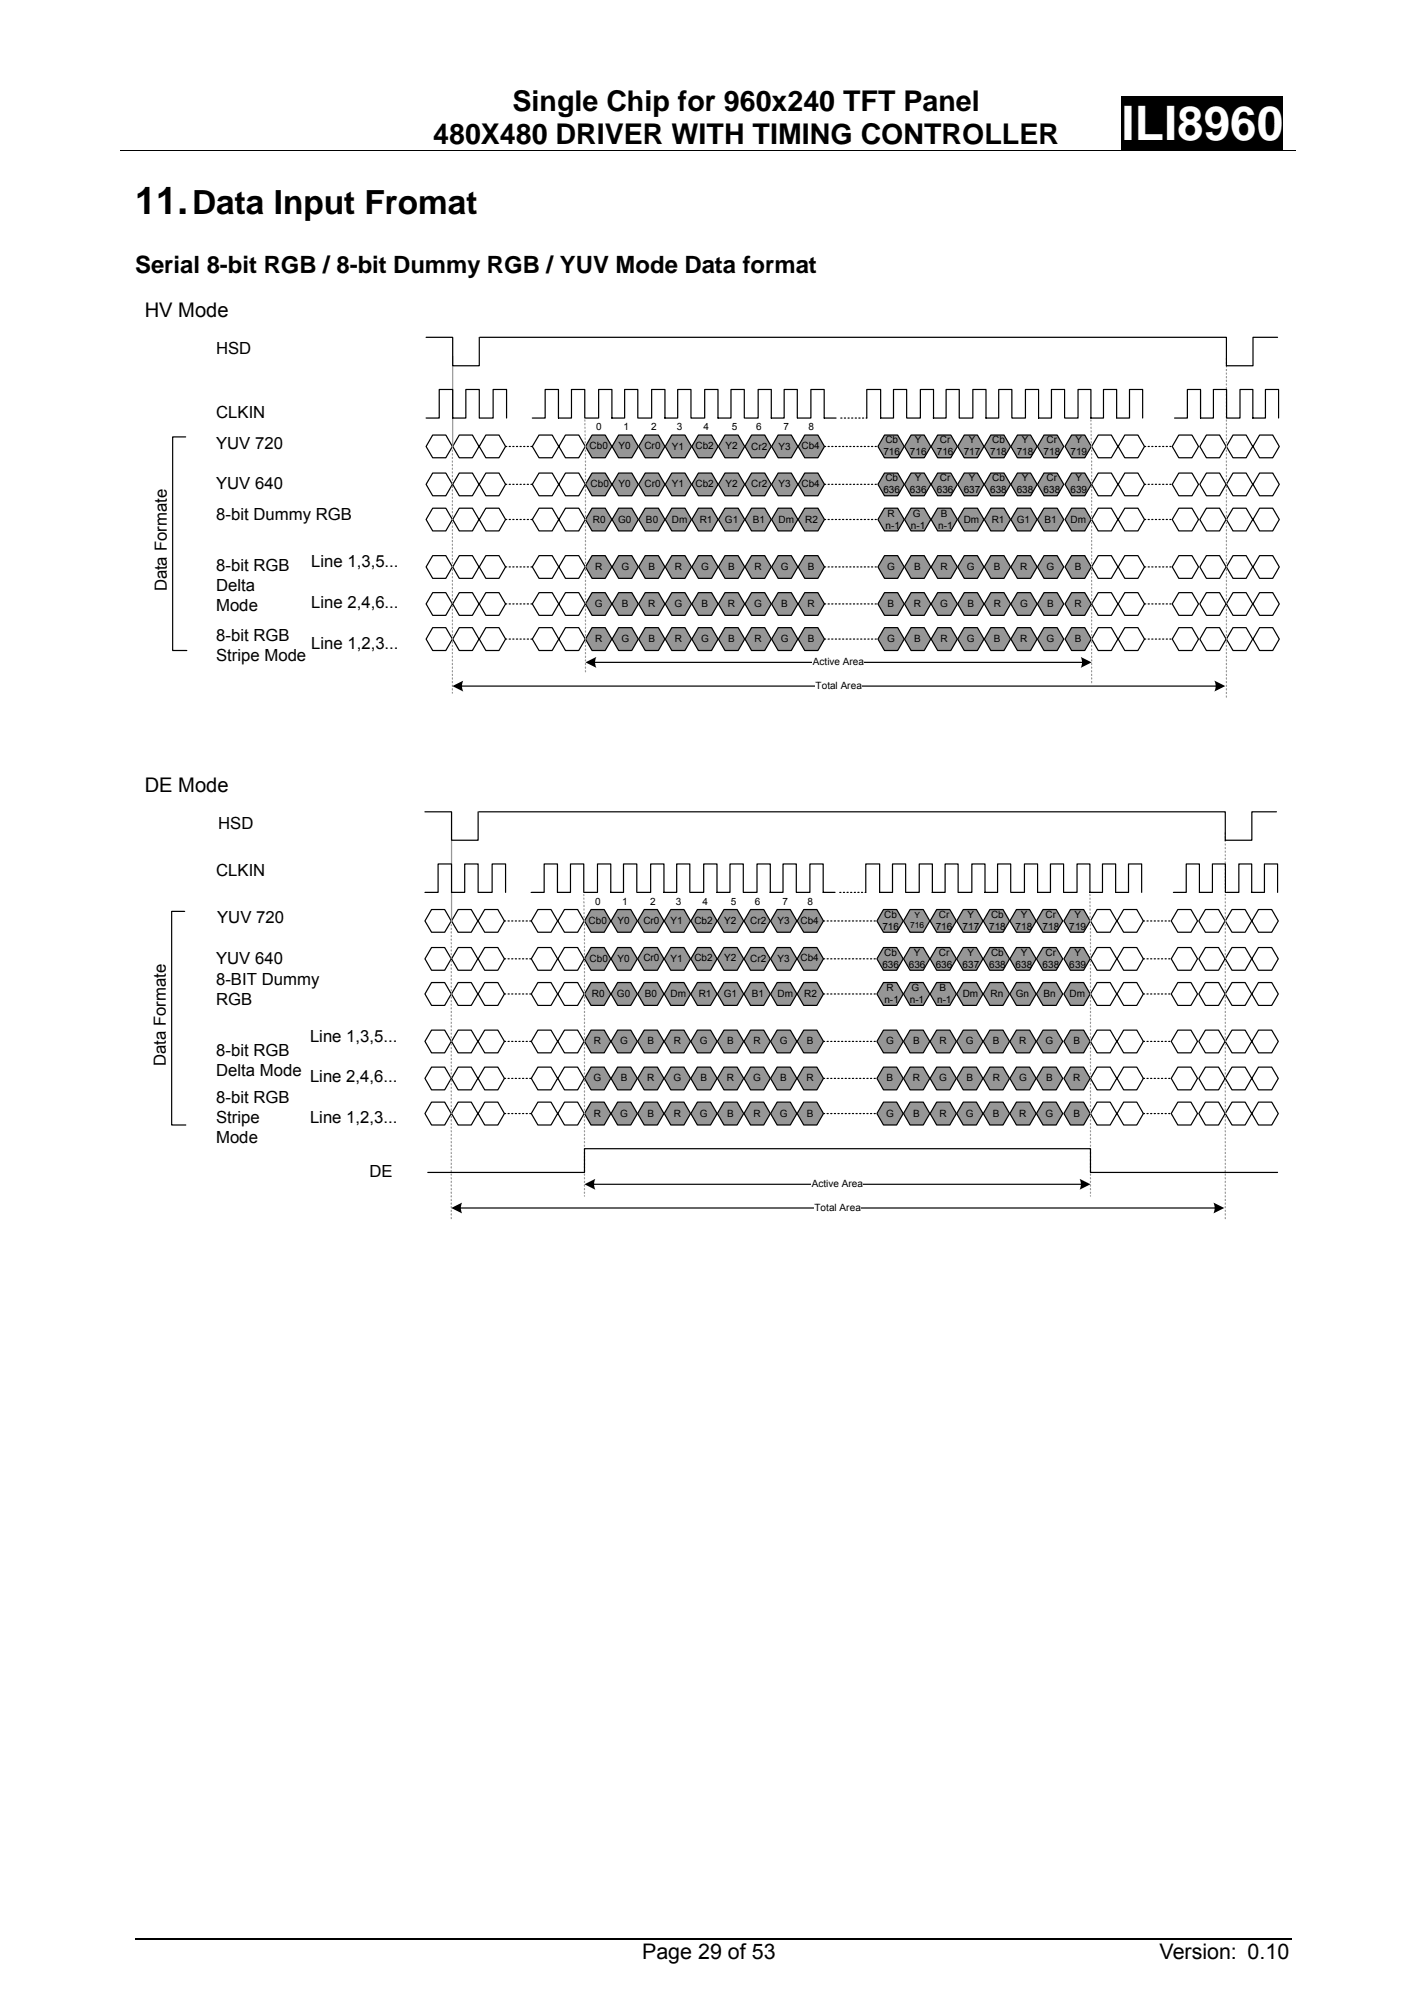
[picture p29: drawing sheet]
<svg xmlns="http://www.w3.org/2000/svg" width="210mm" height="297mm" viewBox="0 0 210 297" stroke-linecap="round" stroke-linejoin="round" font-family="sans-serif">
<defs><g id="words">
<text font-size="7" fill="#fff" x="166.1" y="20.8">ILI8960</text>
<text font-size="5.7" x="20" y="31.7">11.</text>
<text font-size="4.9" x="28.5" y="31.7">Data Input Fromat</text>
<g font-size="4.2">
<text x="75.9" y="16.5">Single Chip for 960x240 TFT Panel</text>
<text x="64.2" y="21.4">480X480 DRIVER WITH TIMING CONTROLLER</text>
</g>
<text font-size="3.5" x="20" y="40.5">Serial 8-bit RGB / 8-bit Dummy RGB / YUV Mode Data format</text>
<g font-size="3.2">
<text x="95.1" y="290.2">Page 29 of 53</text>
<text x="171.7" y="290.2">Version: 0.10</text>
</g>
<g font-size="3">
<text x="21.4" y="47">HV Mode</text>
<text x="21.4" y="117.3">DE Mode</text>
</g>
<g font-size="2.5">
<text x="32" y="52.5">HSD</text>
<text x="32" y="62">CLKIN</text>
<text x="32" y="66.5">YUV 720</text>
<text x="32" y="72.5">YUV 640</text>
<text x="32" y="77">8-bit Dummy RGB</text>
<text x="24.7" y="87.6" transform="rotate(-90 24.7 87.6)">Data Formate</text>
<text x="32" y="84.6">8-bit RGB</text>
<text x="32" y="87.6">Delta</text>
<text x="46.1" y="84.1">Line 1,3,5...</text>
<text x="32" y="90.6">Mode</text>
<text x="32" y="94.9">8-bit RGB</text>
<text x="46.1" y="90.1">Line 2,4,6...</text>
<text x="32" y="97.9">Stripe Mode</text>
<text x="46.1" y="96.1">Line 1,2,3...</text>
<text x="32.3" y="122.7">HSD</text>
<text x="32" y="129.8">CLKIN</text>
<text x="32.2" y="136.8">YUV 720</text>
<text x="32" y="142.8">YUV 640</text>
<text x="32" y="145.9">8-BIT Dummy</text>
<text x="32" y="148.8">RGB</text>
<text x="45.9" y="154.4">Line 1,3,5...</text>
<text x="24.6" y="157.9" transform="rotate(-90 24.6 157.9)">Data Formate</text>
<text x="32" y="156.4">8-bit RGB</text>
<text x="32" y="159.4">Delta Mode</text>
<text x="45.9" y="160.4">Line 2,4,6...</text>
<text x="32" y="163.4">8-bit RGB</text>
<text x="32" y="166.4">Stripe</text>
<text x="45.9" y="166.4">Line 1,2,3...</text>
<text x="32" y="169.3">Mode</text>
<text x="54.7" y="174.4">DE</text>
</g>
<g font-size="1.5">
<text x="88.3" y="63.8">0</text>
<text x="92.3" y="63.8">1</text>
<text x="96.4" y="63.8">2</text>
<text x="100.2" y="63.8">3</text>
<text x="104.2" y="63.8">4</text>
<text x="108.4" y="63.8">5</text>
<text x="112" y="63.8">6</text>
<text x="116" y="63.8">7</text>
<text x="119.7" y="63.8">8</text>
<text x="131.1" y="65.7">Cb</text>
<text x="135.5" y="65.7">Y</text>
<text x="139.2" y="65.7">Cr</text>
<text x="143.4" y="65.7">Y</text>
<text x="146.9" y="65.7">Cb</text>
<text x="151.3" y="65.7">Y</text>
<text x="155" y="65.7">Cr</text>
<text x="159.3" y="65.7">Y</text>
<text x="87.3" y="66.6">Cb0</text>
<text x="91.6" y="66.6">Y0</text>
<text x="95.4" y="66.6">Cr0</text>
<text x="99.5" y="66.7">Y1</text>
<text x="103" y="66.6">Cb2</text>
<text x="107.4" y="66.6">Y2</text>
<text x="111.3" y="66.7">Cr2</text>
<text x="115.3" y="66.7">Y3</text>
<text x="118.7" y="66.6">Cb4</text>
<text x="130.8" y="67.5">716</text>
<text x="131.1" y="71.3">Cb</text>
<text x="134.7" y="67.5">716</text>
<text x="135.5" y="71.3">Y</text>
<text x="138.7" y="67.5">716</text>
<text x="139.2" y="71.3">Cr</text>
<text x="142.7" y="67.5">717</text>
<text x="143.4" y="71.3">Y</text>
<text x="146.6" y="67.5">718</text>
<text x="146.9" y="71.3">Cb</text>
<text x="150.6" y="67.5">718</text>
<text x="151.3" y="71.3">Y</text>
<text x="154.5" y="67.5">718</text>
<text x="155" y="71.3">Cr</text>
<text x="158.5" y="67.5">719</text>
<text x="159.3" y="71.3">Y</text>
<text x="87.5" y="72.2">Cb0</text>
<text x="87.8" y="77.5">R0</text>
<text x="91.5" y="77.5">G0</text>
<text x="91.6" y="72.2">Y0</text>
<text x="95.4" y="72.1">Cr0</text>
<text x="95.7" y="77.5">B0</text>
<text x="99.5" y="72.2">Y1</text>
<text x="99.5" y="77.5">Dm</text>
<text x="103" y="72.1">Cb2</text>
<text x="103.6" y="77.5">R1</text>
<text x="107.3" y="77.5">G1</text>
<text x="107.4" y="72.1">Y2</text>
<text x="111.3" y="72.2">Cr2</text>
<text x="111.5" y="77.5">B1</text>
<text x="115.3" y="72.2">Y3</text>
<text x="115.3" y="77.5">Dm</text>
<text x="118.7" y="72.1">Cb4</text>
<text x="119.3" y="77.5">R2</text>
<text x="130.8" y="73.1">636</text>
<text x="131.4" y="76.6">R</text>
<text x="134.7" y="73.1">636</text>
<text x="135.2" y="76.6">G</text>
<text x="138.7" y="73.1">636</text>
<text x="139.3" y="76.6">B</text>
<text x="142.7" y="73.1">637</text>
<text x="142.7" y="77.5">Dm</text>
<text x="146.6" y="73.1">638</text>
<text x="146.9" y="77.5">R1</text>
<text x="150.6" y="77.5">G1</text>
<text x="150.6" y="73.1">638</text>
<text x="154.5" y="73.1">638</text>
<text x="154.7" y="77.5">B1</text>
<text x="158.5" y="77.5">Dm</text>
<text x="158.5" y="73.1">639</text>
<text x="131.1" y="78.4">n-1</text>
<text x="134.9" y="78.4">n-1</text>
<text x="138.9" y="78.4">n-1</text>
<text x="88.1" y="89.9">G</text>
<text x="88.1" y="84.4">R</text>
<text x="92" y="84.4">G</text>
<text x="92.1" y="89.9">B</text>
<text x="96" y="89.9">R</text>
<text x="96" y="84.4">B</text>
<text x="99.9" y="89.9">G</text>
<text x="99.9" y="84.4">R</text>
<text x="103.8" y="84.4">G</text>
<text x="103.9" y="89.9">B</text>
<text x="107.8" y="89.9">R</text>
<text x="107.8" y="84.4">B</text>
<text x="111.7" y="89.9">G</text>
<text x="111.7" y="84.4">R</text>
<text x="115.6" y="84.4">G</text>
<text x="115.7" y="89.9">B</text>
<text x="119.6" y="89.9">R</text>
<text x="119.6" y="84.4">B</text>
<text x="131.4" y="84.4">G</text>
<text x="131.4" y="89.9">B</text>
<text x="135.3" y="89.9">R</text>
<text x="135.4" y="84.4">B</text>
<text x="139.2" y="89.9">G</text>
<text x="139.3" y="84.4">R</text>
<text x="143.2" y="84.4">G</text>
<text x="143.3" y="89.9">B</text>
<text x="147.2" y="89.9">R</text>
<text x="147.2" y="84.4">B</text>
<text x="151" y="89.9">G</text>
<text x="151.1" y="84.4">R</text>
<text x="155" y="84.4">G</text>
<text x="155.1" y="89.9">B</text>
<text x="159.1" y="89.9">R</text>
<text x="159.2" y="84.4">B</text>
<text x="88.1" y="95.1">R</text>
<text x="92" y="95.1">G</text>
<text x="96" y="95.1">B</text>
<text x="99.9" y="95.1">R</text>
<text x="103.8" y="95.1">G</text>
<text x="107.8" y="95.1">B</text>
<text x="111.7" y="95.1">R</text>
<text x="115.6" y="95.1">G</text>
<text x="119.6" y="95.1">B</text>
<text x="131.4" y="95.1">G</text>
<text x="135.4" y="95.1">B</text>
<text x="139.3" y="95.1">R</text>
<text x="143.2" y="95.1">G</text>
<text x="147.2" y="95.1">B</text>
<text x="151.1" y="95.1">R</text>
<text x="155" y="95.1">G</text>
<text x="159.2" y="95.1">B</text>
<text x="120.4" y="98.6">Active Area</text>
<text x="120.8" y="102.1">Total Area</text>
<text x="87.1" y="136.9">Cb0</text>
<text x="88.1" y="134.1">0</text>
<text x="91.4" y="136.9">Y0</text>
<text x="92.1" y="134.1">1</text>
<text x="95.3" y="136.9">Cr0</text>
<text x="96.3" y="134.1">2</text>
<text x="99.3" y="136.9">Y1</text>
<text x="100.1" y="134.1">3</text>
<text x="102.8" y="136.9">Cb2</text>
<text x="104" y="134.1">4</text>
<text x="107.3" y="136.9">Y2</text>
<text x="108.2" y="134.1">5</text>
<text x="111.1" y="136.9">Cr2</text>
<text x="111.8" y="134.1">6</text>
<text x="115.1" y="136.9">Y3</text>
<text x="115.9" y="134.1">7</text>
<text x="118.5" y="136.9">Cb4</text>
<text x="119.6" y="134.1">8</text>
<text x="130.7" y="137.8">716</text>
<text x="130.9" y="136">Cb</text>
<text x="138.6" y="137.8">716</text>
<text x="139" y="136">Cr</text>
<text x="142.5" y="137.8">717</text>
<text x="143.3" y="136">Y</text>
<text x="146.5" y="137.8">718</text>
<text x="146.8" y="136">Cb</text>
<text x="150.4" y="137.8">718</text>
<text x="151.2" y="136">Y</text>
<text x="154.4" y="137.8">718</text>
<text x="154.8" y="136">Cr</text>
<text x="158.3" y="137.8">719</text>
<text x="159.1" y="136">Y</text>
<text x="87.3" y="142.5">Cb0</text>
<text x="91.4" y="142.5">Y0</text>
<text x="95.3" y="142.4">Cr0</text>
<text x="99.3" y="142.5">Y1</text>
<text x="102.8" y="142.4">Cb2</text>
<text x="107.3" y="142.4">Y2</text>
<text x="111.1" y="142.5">Cr2</text>
<text x="115.1" y="142.5">Y3</text>
<text x="118.5" y="142.4">Cb4</text>
<text x="130.7" y="143.4">636</text>
<text x="130.9" y="141.6">Cb</text>
<text x="134.6" y="143.4">636</text>
<text x="135.3" y="141.6">Y</text>
<text x="138.6" y="143.4">636</text>
<text x="139" y="141.6">Cr</text>
<text x="142.5" y="143.4">637</text>
<text x="143.3" y="141.6">Y</text>
<text x="146.5" y="143.4">638</text>
<text x="146.8" y="141.6">Cb</text>
<text x="150.4" y="143.4">638</text>
<text x="151.2" y="141.6">Y</text>
<text x="154.4" y="143.4">638</text>
<text x="154.8" y="141.6">Cr</text>
<text x="158.3" y="143.4">639</text>
<text x="159.1" y="141.6">Y</text>
<text x="87.7" y="147.8">R0</text>
<text x="91.4" y="147.8">G0</text>
<text x="95.5" y="147.8">B0</text>
<text x="99.3" y="147.8">Dm</text>
<text x="103.5" y="147.8">R1</text>
<text x="107.2" y="147.8">G1</text>
<text x="111.3" y="147.8">B1</text>
<text x="115.1" y="147.8">Dm</text>
<text x="119.1" y="147.8">R2</text>
<text x="131" y="148.7">n-1</text>
<text x="131.3" y="146.9">R</text>
<text x="134.7" y="148.7">n-1</text>
<text x="135" y="146.9">G</text>
<text x="138.8" y="148.7">n-1</text>
<text x="139.1" y="146.9">B</text>
<text x="142.6" y="147.8">Dm</text>
<text x="146.7" y="147.8">Rn</text>
<text x="150.4" y="147.8">Gn</text>
<text x="154.5" y="147.8">Bn</text>
<text x="158.4" y="147.8">Dm</text>
<text x="87.9" y="154.7">R</text>
<text x="91.8" y="154.7">G</text>
<text x="95.9" y="154.7">B</text>
<text x="99.8" y="154.7">R</text>
<text x="103.7" y="154.7">G</text>
<text x="107.7" y="154.7">B</text>
<text x="111.6" y="154.7">R</text>
<text x="115.5" y="154.7">G</text>
<text x="119.5" y="154.7">B</text>
<text x="131.2" y="154.7">G</text>
<text x="135.2" y="154.7">B</text>
<text x="139.1" y="154.7">R</text>
<text x="143" y="154.7">G</text>
<text x="147" y="154.7">B</text>
<text x="150.9" y="154.7">R</text>
<text x="154.8" y="154.7">G</text>
<text x="159" y="154.7">B</text>
<text x="87.9" y="160.2">G</text>
<text x="91.9" y="160.2">B</text>
<text x="95.8" y="160.2">R</text>
<text x="99.7" y="160.2">G</text>
<text x="103.7" y="160.2">B</text>
<text x="107.6" y="160.2">R</text>
<text x="111.5" y="160.2">G</text>
<text x="115.5" y="160.2">B</text>
<text x="119.4" y="160.2">R</text>
<text x="131.3" y="160.2">B</text>
<text x="135.2" y="160.2">R</text>
<text x="139.1" y="160.2">G</text>
<text x="143.1" y="160.2">B</text>
<text x="147" y="160.2">R</text>
<text x="150.9" y="160.2">G</text>
<text x="154.9" y="160.2">B</text>
<text x="158.9" y="160.2">R</text>
<text x="87.9" y="165.4">R</text>
<text x="91.8" y="165.4">G</text>
<text x="95.9" y="165.4">B</text>
<text x="99.8" y="165.4">R</text>
<text x="103.7" y="165.4">G</text>
<text x="107.7" y="165.4">B</text>
<text x="111.6" y="165.4">R</text>
<text x="115.5" y="165.4">G</text>
<text x="119.5" y="165.4">B</text>
<text x="131.2" y="165.4">G</text>
<text x="135.2" y="165.4">B</text>
<text x="139.1" y="165.4">R</text>
<text x="143" y="165.4">G</text>
<text x="147" y="165.4">B</text>
<text x="150.9" y="165.4">R</text>
<text x="154.8" y="165.4">G</text>
<text x="159" y="165.4">B</text>
<text x="120.2" y="175.9">Active Area</text>
<text x="120.6" y="179.4">Total Area</text>
</g>
<g font-size="1.2">
<text x="134.8" y="137.5">716</text>
<text x="135.4" y="136.1">Y</text>
</g>
</g></defs>
<path d="M166.1 14.2h23.9v8.1h-23.9z" fill="#000"/>
<path d="M17.8 22.4h174.1" fill="none" stroke="#000" stroke-width=".15"/>
<path d="M20 287.2h171.3" fill="none" stroke="#000" stroke-width=".17"/>
<path d="M91.6 64.5h2l.9 1.6-.9 1.7h-2l-1-1.7z" fill-rule="evenodd" fill="#969696"/>
<path d="M91.6 64.5h2l.9 1.6-.9 1.7h-2l-1-1.7z" fill="none" stroke="#000" stroke-width=".18"/>
<path d="M95.5 64.5h2l1 1.6-1 1.7h-2l-.9-1.7z" fill-rule="evenodd" fill="#969696"/>
<path d="M95.5 64.5h2l1 1.6-1 1.7h-2l-.9-1.7z" fill="none" stroke="#000" stroke-width=".18"/>
<path d="M99.5 64.5h1.9l1 1.6-1 1.7h-1.9l-1-1.7z" fill-rule="evenodd" fill="#969696"/>
<path d="M99.5 64.5h1.9l1 1.6-1 1.7h-1.9l-1-1.7z" fill="none" stroke="#000" stroke-width=".18"/>
<path d="M103.4 64.5h2l.9 1.6-.9 1.7h-2l-1-1.7z" fill-rule="evenodd" fill="#969696"/>
<path d="M103.4 64.5h2l.9 1.6-.9 1.7h-2l-1-1.7z" fill="none" stroke="#000" stroke-width=".18"/>
<path d="M107.4 64.5h1.9l1 1.6-1 1.7h-1.9l-1-1.7z" fill-rule="evenodd" fill="#969696"/>
<path d="M107.4 64.5h1.9l1 1.6-1 1.7h-1.9l-1-1.7z" fill="none" stroke="#000" stroke-width=".18"/>
<path d="M111.3 64.5h1.9l1 1.6-1 1.7h-1.9l-1-1.7z" fill-rule="evenodd" fill="#969696"/>
<path d="M111.3 64.5h1.9l1 1.6-1 1.7h-1.9l-1-1.7z" fill="none" stroke="#000" stroke-width=".18"/>
<path d="M115.2 64.5h2l1 1.6-1 1.7h-2l-.9-1.7z" fill-rule="evenodd" fill="#969696"/>
<path d="M115.2 64.5h2l1 1.6-1 1.7h-2l-.9-1.7z" fill="none" stroke="#000" stroke-width=".18"/>
<path d="M119.2 64.5h1.9l1 1.6-1 1.7h-1.9l-1-1.7z" fill-rule="evenodd" fill="#969696"/>
<path d="M119.2 64.5h1.9l1 1.6-1 1.7h-1.9l-1-1.7z" fill="none" stroke="#000" stroke-width=".18"/>
<path d="M87.7 64.5h1.9l1 1.6-1 1.7h-1.9l-1-1.7z" fill-rule="evenodd" fill="#969696"/>
<path d="M64.1 64.5h1.9l1 1.6-1 1.7h-1.9l-1-1.7zM68 64.5h2l.9 1.6-.9 1.7h-2l-1-1.7zM71.9 64.5h2l1 1.6-1 1.7h-2l-.9-1.7zM79.8 64.5h2l.9 1.6-.9 1.7h-2l-1-1.7zM83.7 64.5h2l1 1.6-1 1.7h-2l-.9-1.7zM87.7 64.5h1.9l1 1.6-1 1.7h-1.9l-1-1.7z" fill="none" stroke="#000" stroke-width=".18"/>
<path d="M74.9 66.1h3.9" fill="none" stroke="#000" stroke-width=".18" stroke-dasharray=".2 .4"/>
<path d="M131 64.5h1.9l1 1.6-1 1.7h-1.9l-1-1.7z" fill-rule="evenodd" fill="#969696"/>
<path d="M131 64.5h1.9l1 1.6-1 1.7h-1.9l-1-1.7z" fill="none" stroke="#000" stroke-width=".18"/>
<path d="M134.9 64.5h2l.9 1.6-.9 1.7h-2l-1-1.7z" fill-rule="evenodd" fill="#969696"/>
<path d="M134.9 64.5h2l.9 1.6-.9 1.7h-2l-1-1.7z" fill="none" stroke="#000" stroke-width=".18"/>
<path d="M138.9 64.5h1.9l1 1.6-1 1.7h-1.9l-1-1.7z" fill-rule="evenodd" fill="#969696"/>
<path d="M138.9 64.5h1.9l1 1.6-1 1.7h-1.9l-1-1.7z" fill="none" stroke="#000" stroke-width=".18"/>
<path d="M142.8 64.5h1.9l1 1.6-1 1.7h-1.9l-1-1.7z" fill-rule="evenodd" fill="#969696"/>
<path d="M142.8 64.5h1.9l1 1.6-1 1.7h-1.9l-1-1.7z" fill="none" stroke="#000" stroke-width=".18"/>
<path d="M146.7 64.5h2l.9 1.6-.9 1.7h-2l-.9-1.7z" fill-rule="evenodd" fill="#969696"/>
<path d="M146.7 64.5h2l.9 1.6-.9 1.7h-2l-.9-1.7z" fill="none" stroke="#000" stroke-width=".18"/>
<path d="M150.7 64.5h1.9l1 1.6-1 1.7h-1.9l-1-1.7z" fill-rule="evenodd" fill="#969696"/>
<path d="M150.7 64.5h1.9l1 1.6-1 1.7h-1.9l-1-1.7z" fill="none" stroke="#000" stroke-width=".18"/>
<path d="M154.6 64.5h1.9l1 1.6-1 1.7h-1.9l-1-1.7z" fill-rule="evenodd" fill="#969696"/>
<path d="M154.6 64.5h1.9l1 1.6-1 1.7h-1.9l-1-1.7z" fill="none" stroke="#000" stroke-width=".18"/>
<path d="M158.7 64.5h1.9l1 1.6-1 1.7h-1.9l-1-1.7z" fill-rule="evenodd" fill="#969696"/>
<path d="M158.7 64.5h1.9l1 1.6-1 1.7h-1.9l-1-1.7zM162.6 64.5h2l.9 1.6-.9 1.7h-2l-1-1.7zM166.6 64.5h1.9l1 1.6-1 1.7h-1.9l-1-1.7zM174.6 64.5h1.9l1 1.6-1 1.7h-1.9l-1-1.7zM178.6 64.5h2l1 1.6-1 1.7h-2l-.9-1.7zM182.6 64.5h1.9l1 1.6-1 1.7h-1.9l-1-1.7zM186.5 64.5h2l.9 1.6-.9 1.7h-2l-1-1.7z" fill="none" stroke="#000" stroke-width=".18"/>
<path d="M122.1 66.1h7.9M169.5 66.1h4.1" fill="none" stroke="#000" stroke-width=".18" stroke-dasharray=".2 .4"/>
<path d="M91.6 70.1h2l.9 1.7-.9 1.6h-2l-1-1.6z" fill-rule="evenodd" fill="#969696"/>
<path d="M91.6 70.1h2l.9 1.7-.9 1.6h-2l-1-1.6z" fill="none" stroke="#000" stroke-width=".18"/>
<path d="M95.5 70.1h2l1 1.7-1 1.6h-2l-.9-1.6z" fill-rule="evenodd" fill="#969696"/>
<path d="M95.5 70.1h2l1 1.7-1 1.6h-2l-.9-1.6z" fill="none" stroke="#000" stroke-width=".18"/>
<path d="M99.5 70.1h1.9l1 1.7-1 1.6h-1.9l-1-1.6z" fill-rule="evenodd" fill="#969696"/>
<path d="M99.5 70.1h1.9l1 1.7-1 1.6h-1.9l-1-1.6z" fill="none" stroke="#000" stroke-width=".18"/>
<path d="M103.4 70.1h2l.9 1.7-.9 1.6h-2l-1-1.6z" fill-rule="evenodd" fill="#969696"/>
<path d="M103.4 70.1h2l.9 1.7-.9 1.6h-2l-1-1.6z" fill="none" stroke="#000" stroke-width=".18"/>
<path d="M107.4 70.1h1.9l1 1.7-1 1.6h-1.9l-1-1.6z" fill-rule="evenodd" fill="#969696"/>
<path d="M107.4 70.1h1.9l1 1.7-1 1.6h-1.9l-1-1.6z" fill="none" stroke="#000" stroke-width=".18"/>
<path d="M111.3 70.1h1.9l1 1.7-1 1.6h-1.9l-1-1.6z" fill-rule="evenodd" fill="#969696"/>
<path d="M111.3 70.1h1.9l1 1.7-1 1.6h-1.9l-1-1.6z" fill="none" stroke="#000" stroke-width=".18"/>
<path d="M115.2 70.1h2l1 1.7-1 1.6h-2l-.9-1.6z" fill-rule="evenodd" fill="#969696"/>
<path d="M115.2 70.1h2l1 1.7-1 1.6h-2l-.9-1.6z" fill="none" stroke="#000" stroke-width=".18"/>
<path d="M119.2 70.1h1.9l1 1.7-1 1.6h-1.9l-1-1.6z" fill-rule="evenodd" fill="#969696"/>
<path d="M119.2 70.1h1.9l1 1.7-1 1.6h-1.9l-1-1.6z" fill="none" stroke="#000" stroke-width=".18"/>
<path d="M87.7 70.1h1.9l1 1.7-1 1.6h-1.9l-1-1.6z" fill-rule="evenodd" fill="#969696"/>
<path d="M64.1 70.1h1.9l1 1.7-1 1.6h-1.9l-1-1.6zM68 70.1h2l.9 1.7-.9 1.6h-2l-1-1.6zM71.9 70.1h2l1 1.7-1 1.6h-2l-.9-1.6zM79.8 70.1h2l.9 1.7-.9 1.6h-2l-1-1.6zM83.7 70.1h2l1 1.7-1 1.6h-2l-.9-1.6zM87.7 70.1h1.9l1 1.7-1 1.6h-1.9l-1-1.6z" fill="none" stroke="#000" stroke-width=".18"/>
<path d="M74.9 71.8h3.9" fill="none" stroke="#000" stroke-width=".18" stroke-dasharray=".2 .4"/>
<path d="M131 70.1h1.9l1 1.7-1 1.6h-1.9l-1-1.6z" fill-rule="evenodd" fill="#969696"/>
<path d="M131 70.1h1.9l1 1.7-1 1.6h-1.9l-1-1.6z" fill="none" stroke="#000" stroke-width=".18"/>
<path d="M134.9 70.1h2l.9 1.7-.9 1.6h-2l-1-1.6z" fill-rule="evenodd" fill="#969696"/>
<path d="M134.9 70.1h2l.9 1.7-.9 1.6h-2l-1-1.6z" fill="none" stroke="#000" stroke-width=".18"/>
<path d="M138.9 70.1h1.9l1 1.7-1 1.6h-1.9l-1-1.6z" fill-rule="evenodd" fill="#969696"/>
<path d="M138.9 70.1h1.9l1 1.7-1 1.6h-1.9l-1-1.6z" fill="none" stroke="#000" stroke-width=".18"/>
<path d="M142.8 70.1h1.9l1 1.7-1 1.6h-1.9l-1-1.6z" fill-rule="evenodd" fill="#969696"/>
<path d="M142.8 70.1h1.9l1 1.7-1 1.6h-1.9l-1-1.6z" fill="none" stroke="#000" stroke-width=".18"/>
<path d="M146.7 70.1h2l.9 1.7-.9 1.6h-2l-.9-1.6z" fill-rule="evenodd" fill="#969696"/>
<path d="M146.7 70.1h2l.9 1.7-.9 1.6h-2l-.9-1.6z" fill="none" stroke="#000" stroke-width=".18"/>
<path d="M150.7 70.1h1.9l1 1.7-1 1.6h-1.9l-1-1.6z" fill-rule="evenodd" fill="#969696"/>
<path d="M150.7 70.1h1.9l1 1.7-1 1.6h-1.9l-1-1.6z" fill="none" stroke="#000" stroke-width=".18"/>
<path d="M154.6 70.1h1.9l1 1.7-1 1.6h-1.9l-1-1.6z" fill-rule="evenodd" fill="#969696"/>
<path d="M154.6 70.1h1.9l1 1.7-1 1.6h-1.9l-1-1.6z" fill="none" stroke="#000" stroke-width=".18"/>
<path d="M158.7 70.1h1.9l1 1.7-1 1.6h-1.9l-1-1.6z" fill-rule="evenodd" fill="#969696"/>
<path d="M158.7 70.1h1.9l1 1.7-1 1.6h-1.9l-1-1.6zM162.6 70.1h2l.9 1.7-.9 1.6h-2l-1-1.6zM166.6 70.1h1.9l1 1.7-1 1.6h-1.9l-1-1.6zM174.6 70.1h1.9l1 1.7-1 1.6h-1.9l-1-1.6zM178.6 70.1h2l1 1.7-1 1.6h-2l-.9-1.6zM182.6 70.1h1.9l1 1.7-1 1.6h-1.9l-1-1.6zM186.5 70.1h2l.9 1.7-.9 1.6h-2l-1-1.6z" fill="none" stroke="#000" stroke-width=".18"/>
<path d="M122.1 71.8h7.9M169.5 71.8h4.1" fill="none" stroke="#000" stroke-width=".18" stroke-dasharray=".2 .4"/>
<path d="M91.6 75.3h2l.9 1.7-.9 1.7h-2l-1-1.7z" fill-rule="evenodd" fill="#969696"/>
<path d="M91.6 75.3h2l.9 1.7-.9 1.7h-2l-1-1.7z" fill="none" stroke="#000" stroke-width=".18"/>
<path d="M95.5 75.3h2l1 1.7-1 1.7h-2l-.9-1.7z" fill-rule="evenodd" fill="#969696"/>
<path d="M95.5 75.3h2l1 1.7-1 1.7h-2l-.9-1.7z" fill="none" stroke="#000" stroke-width=".18"/>
<path d="M99.5 75.3h1.9l1 1.7-1 1.7h-1.9l-1-1.7z" fill-rule="evenodd" fill="#969696"/>
<path d="M99.5 75.3h1.9l1 1.7-1 1.7h-1.9l-1-1.7z" fill="none" stroke="#000" stroke-width=".18"/>
<path d="M103.4 75.3h2l.9 1.7-.9 1.7h-2l-1-1.7z" fill-rule="evenodd" fill="#969696"/>
<path d="M103.4 75.3h2l.9 1.7-.9 1.7h-2l-1-1.7z" fill="none" stroke="#000" stroke-width=".18"/>
<path d="M107.4 75.3h1.9l1 1.7-1 1.7h-1.9l-1-1.7z" fill-rule="evenodd" fill="#969696"/>
<path d="M107.4 75.3h1.9l1 1.7-1 1.7h-1.9l-1-1.7z" fill="none" stroke="#000" stroke-width=".18"/>
<path d="M111.3 75.3h1.9l1 1.7-1 1.7h-1.9l-1-1.7z" fill-rule="evenodd" fill="#969696"/>
<path d="M111.3 75.3h1.9l1 1.7-1 1.7h-1.9l-1-1.7z" fill="none" stroke="#000" stroke-width=".18"/>
<path d="M115.2 75.3h2l1 1.7-1 1.7h-2l-.9-1.7z" fill-rule="evenodd" fill="#969696"/>
<path d="M115.2 75.3h2l1 1.7-1 1.7h-2l-.9-1.7z" fill="none" stroke="#000" stroke-width=".18"/>
<path d="M119.2 75.3h1.9l1 1.7-1 1.7h-1.9l-1-1.7z" fill-rule="evenodd" fill="#969696"/>
<path d="M119.2 75.3h1.9l1 1.7-1 1.7h-1.9l-1-1.7z" fill="none" stroke="#000" stroke-width=".18"/>
<path d="M87.7 75.3h1.9l1 1.7-1 1.7h-1.9l-1-1.7z" fill-rule="evenodd" fill="#969696"/>
<path d="M64.1 75.3h1.9l1 1.7-1 1.7h-1.9l-1-1.7zM68 75.3h2l.9 1.7-.9 1.7h-2l-1-1.7zM71.9 75.3h2l1 1.7-1 1.7h-2l-.9-1.7zM79.8 75.3h2l.9 1.7-.9 1.7h-2l-1-1.7zM83.7 75.3h2l1 1.7-1 1.7h-2l-.9-1.7zM87.7 75.3h1.9l1 1.7-1 1.7h-1.9l-1-1.7z" fill="none" stroke="#000" stroke-width=".18"/>
<path d="M74.9 77h3.9" fill="none" stroke="#000" stroke-width=".18" stroke-dasharray=".2 .4"/>
<path d="M131 75.3h1.9l1 1.7-1 1.7h-1.9l-1-1.7z" fill-rule="evenodd" fill="#969696"/>
<path d="M131 75.3h1.9l1 1.7-1 1.7h-1.9l-1-1.7z" fill="none" stroke="#000" stroke-width=".18"/>
<path d="M134.9 75.3h2l.9 1.7-.9 1.7h-2l-1-1.7z" fill-rule="evenodd" fill="#969696"/>
<path d="M134.9 75.3h2l.9 1.7-.9 1.7h-2l-1-1.7z" fill="none" stroke="#000" stroke-width=".18"/>
<path d="M138.9 75.3h1.9l1 1.7-1 1.7h-1.9l-1-1.7z" fill-rule="evenodd" fill="#969696"/>
<path d="M138.9 75.3h1.9l1 1.7-1 1.7h-1.9l-1-1.7z" fill="none" stroke="#000" stroke-width=".18"/>
<path d="M142.8 75.3h1.9l1 1.7-1 1.7h-1.9l-1-1.7z" fill-rule="evenodd" fill="#969696"/>
<path d="M142.8 75.3h1.9l1 1.7-1 1.7h-1.9l-1-1.7z" fill="none" stroke="#000" stroke-width=".18"/>
<path d="M146.7 75.3h2l.9 1.7-.9 1.7h-2l-.9-1.7z" fill-rule="evenodd" fill="#969696"/>
<path d="M146.7 75.3h2l.9 1.7-.9 1.7h-2l-.9-1.7z" fill="none" stroke="#000" stroke-width=".18"/>
<path d="M150.7 75.3h1.9l1 1.7-1 1.7h-1.9l-1-1.7z" fill-rule="evenodd" fill="#969696"/>
<path d="M150.7 75.3h1.9l1 1.7-1 1.7h-1.9l-1-1.7z" fill="none" stroke="#000" stroke-width=".18"/>
<path d="M154.6 75.3h1.9l1 1.7-1 1.7h-1.9l-1-1.7z" fill-rule="evenodd" fill="#969696"/>
<path d="M154.6 75.3h1.9l1 1.7-1 1.7h-1.9l-1-1.7z" fill="none" stroke="#000" stroke-width=".18"/>
<path d="M158.7 75.3h1.9l1 1.7-1 1.7h-1.9l-1-1.7z" fill-rule="evenodd" fill="#969696"/>
<path d="M158.7 75.3h1.9l1 1.7-1 1.7h-1.9l-1-1.7zM162.6 75.3h2l.9 1.7-.9 1.7h-2l-1-1.7zM166.6 75.3h1.9l1 1.7-1 1.7h-1.9l-1-1.7zM174.6 75.3h1.9l1 1.7-1 1.7h-1.9l-1-1.7zM178.6 75.3h2l1 1.7-1 1.7h-2l-.9-1.7zM182.6 75.3h1.9l1 1.7-1 1.7h-1.9l-1-1.7zM186.5 75.3h2l.9 1.7-.9 1.7h-2l-1-1.7z" fill="none" stroke="#000" stroke-width=".18"/>
<path d="M122.1 77h7.9M169.5 77h4.1" fill="none" stroke="#000" stroke-width=".18" stroke-dasharray=".2 .4"/>
<path d="M91.6 82.3h2l.9 1.7-.9 1.7h-2l-1-1.7z" fill-rule="evenodd" fill="#969696"/>
<path d="M91.6 82.3h2l.9 1.7-.9 1.7h-2l-1-1.7z" fill="none" stroke="#000" stroke-width=".18"/>
<path d="M95.5 82.3h2l1 1.7-1 1.7h-2l-.9-1.7z" fill-rule="evenodd" fill="#969696"/>
<path d="M95.5 82.3h2l1 1.7-1 1.7h-2l-.9-1.7z" fill="none" stroke="#000" stroke-width=".18"/>
<path d="M99.5 82.3h1.9l1 1.7-1 1.7h-1.9l-1-1.7z" fill-rule="evenodd" fill="#969696"/>
<path d="M99.5 82.3h1.9l1 1.7-1 1.7h-1.9l-1-1.7z" fill="none" stroke="#000" stroke-width=".18"/>
<path d="M103.4 82.3h2l.9 1.7-.9 1.7h-2l-1-1.7z" fill-rule="evenodd" fill="#969696"/>
<path d="M103.4 82.3h2l.9 1.7-.9 1.7h-2l-1-1.7z" fill="none" stroke="#000" stroke-width=".18"/>
<path d="M107.4 82.3h1.9l1 1.7-1 1.7h-1.9l-1-1.7z" fill-rule="evenodd" fill="#969696"/>
<path d="M107.4 82.3h1.9l1 1.7-1 1.7h-1.9l-1-1.7z" fill="none" stroke="#000" stroke-width=".18"/>
<path d="M111.3 82.3h1.9l1 1.7-1 1.7h-1.9l-1-1.7z" fill-rule="evenodd" fill="#969696"/>
<path d="M111.3 82.3h1.9l1 1.7-1 1.7h-1.9l-1-1.7z" fill="none" stroke="#000" stroke-width=".18"/>
<path d="M115.2 82.3h2l1 1.7-1 1.7h-2l-.9-1.7z" fill-rule="evenodd" fill="#969696"/>
<path d="M115.2 82.3h2l1 1.7-1 1.7h-2l-.9-1.7z" fill="none" stroke="#000" stroke-width=".18"/>
<path d="M119.2 82.3h1.9l1 1.7-1 1.7h-1.9l-1-1.7z" fill-rule="evenodd" fill="#969696"/>
<path d="M119.2 82.3h1.9l1 1.7-1 1.7h-1.9l-1-1.7z" fill="none" stroke="#000" stroke-width=".18"/>
<path d="M87.7 82.3h1.9l1 1.7-1 1.7h-1.9l-1-1.7z" fill-rule="evenodd" fill="#969696"/>
<path d="M64.1 82.3h1.9l1 1.7-1 1.7h-1.9l-1-1.7zM68 82.3h2l.9 1.7-.9 1.7h-2l-1-1.7zM71.9 82.3h2l1 1.7-1 1.7h-2l-.9-1.7zM79.8 82.3h2l.9 1.7-.9 1.7h-2l-1-1.7zM83.7 82.3h2l1 1.7-1 1.7h-2l-.9-1.7zM87.7 82.3h1.9l1 1.7-1 1.7h-1.9l-1-1.7z" fill="none" stroke="#000" stroke-width=".18"/>
<path d="M74.9 84h3.9" fill="none" stroke="#000" stroke-width=".18" stroke-dasharray=".2 .4"/>
<path d="M131 82.3h1.9l1 1.7-1 1.7h-1.9l-1-1.7z" fill-rule="evenodd" fill="#969696"/>
<path d="M131 82.3h1.9l1 1.7-1 1.7h-1.9l-1-1.7z" fill="none" stroke="#000" stroke-width=".18"/>
<path d="M134.9 82.3h2l.9 1.7-.9 1.7h-2l-1-1.7z" fill-rule="evenodd" fill="#969696"/>
<path d="M134.9 82.3h2l.9 1.7-.9 1.7h-2l-1-1.7z" fill="none" stroke="#000" stroke-width=".18"/>
<path d="M138.9 82.3h1.9l1 1.7-1 1.7h-1.9l-1-1.7z" fill-rule="evenodd" fill="#969696"/>
<path d="M138.9 82.3h1.9l1 1.7-1 1.7h-1.9l-1-1.7z" fill="none" stroke="#000" stroke-width=".18"/>
<path d="M142.8 82.3h1.9l1 1.7-1 1.7h-1.9l-1-1.7z" fill-rule="evenodd" fill="#969696"/>
<path d="M142.8 82.3h1.9l1 1.7-1 1.7h-1.9l-1-1.7z" fill="none" stroke="#000" stroke-width=".18"/>
<path d="M146.7 82.3h2l.9 1.7-.9 1.7h-2l-.9-1.7z" fill-rule="evenodd" fill="#969696"/>
<path d="M146.7 82.3h2l.9 1.7-.9 1.7h-2l-.9-1.7z" fill="none" stroke="#000" stroke-width=".18"/>
<path d="M150.7 82.3h1.9l1 1.7-1 1.7h-1.9l-1-1.7z" fill-rule="evenodd" fill="#969696"/>
<path d="M150.7 82.3h1.9l1 1.7-1 1.7h-1.9l-1-1.7z" fill="none" stroke="#000" stroke-width=".18"/>
<path d="M154.6 82.3h1.9l1 1.7-1 1.7h-1.9l-1-1.7z" fill-rule="evenodd" fill="#969696"/>
<path d="M154.6 82.3h1.9l1 1.7-1 1.7h-1.9l-1-1.7z" fill="none" stroke="#000" stroke-width=".18"/>
<path d="M158.7 82.3h1.9l1 1.7-1 1.7h-1.9l-1-1.7z" fill-rule="evenodd" fill="#969696"/>
<path d="M158.7 82.3h1.9l1 1.7-1 1.7h-1.9l-1-1.7zM162.6 82.3h2l.9 1.7-.9 1.7h-2l-1-1.7zM166.6 82.3h1.9l1 1.7-1 1.7h-1.9l-1-1.7zM174.6 82.3h1.9l1 1.7-1 1.7h-1.9l-1-1.7zM178.6 82.3h2l1 1.7-1 1.7h-2l-.9-1.7zM182.6 82.3h1.9l1 1.7-1 1.7h-1.9l-1-1.7zM186.5 82.3h2l.9 1.7-.9 1.7h-2l-1-1.7z" fill="none" stroke="#000" stroke-width=".18"/>
<path d="M122.1 84h7.9M169.5 84h4.1" fill="none" stroke="#000" stroke-width=".18" stroke-dasharray=".2 .4"/>
<path d="M91.6 87.8h2l.9 1.7-.9 1.7h-2l-1-1.7z" fill-rule="evenodd" fill="#969696"/>
<path d="M91.6 87.8h2l.9 1.7-.9 1.7h-2l-1-1.7z" fill="none" stroke="#000" stroke-width=".18"/>
<path d="M95.5 87.8h2l1 1.7-1 1.7h-2l-.9-1.7z" fill-rule="evenodd" fill="#969696"/>
<path d="M95.5 87.8h2l1 1.7-1 1.7h-2l-.9-1.7z" fill="none" stroke="#000" stroke-width=".18"/>
<path d="M99.5 87.8h1.9l1 1.7-1 1.7h-1.9l-1-1.7z" fill-rule="evenodd" fill="#969696"/>
<path d="M99.5 87.8h1.9l1 1.7-1 1.7h-1.9l-1-1.7z" fill="none" stroke="#000" stroke-width=".18"/>
<path d="M103.4 87.8h2l.9 1.7-.9 1.7h-2l-1-1.7z" fill-rule="evenodd" fill="#969696"/>
<path d="M103.4 87.8h2l.9 1.7-.9 1.7h-2l-1-1.7z" fill="none" stroke="#000" stroke-width=".18"/>
<path d="M107.4 87.8h1.9l1 1.7-1 1.7h-1.9l-1-1.7z" fill-rule="evenodd" fill="#969696"/>
<path d="M107.4 87.8h1.9l1 1.7-1 1.7h-1.9l-1-1.7z" fill="none" stroke="#000" stroke-width=".18"/>
<path d="M111.3 87.8h1.9l1 1.7-1 1.7h-1.9l-1-1.7z" fill-rule="evenodd" fill="#969696"/>
<path d="M111.3 87.8h1.9l1 1.7-1 1.7h-1.9l-1-1.7z" fill="none" stroke="#000" stroke-width=".18"/>
<path d="M115.2 87.8h2l1 1.7-1 1.7h-2l-.9-1.7z" fill-rule="evenodd" fill="#969696"/>
<path d="M115.2 87.8h2l1 1.7-1 1.7h-2l-.9-1.7z" fill="none" stroke="#000" stroke-width=".18"/>
<path d="M119.2 87.8h1.9l1 1.7-1 1.7h-1.9l-1-1.7z" fill-rule="evenodd" fill="#969696"/>
<path d="M119.2 87.8h1.9l1 1.7-1 1.7h-1.9l-1-1.7z" fill="none" stroke="#000" stroke-width=".18"/>
<path d="M87.7 87.8h1.9l1 1.7-1 1.7h-1.9l-1-1.7z" fill-rule="evenodd" fill="#969696"/>
<path d="M64.1 87.8h1.9l1 1.7-1 1.7h-1.9l-1-1.7zM68 87.8h2l.9 1.7-.9 1.7h-2l-1-1.7zM71.9 87.8h2l1 1.7-1 1.7h-2l-.9-1.7zM79.8 87.8h2l.9 1.7-.9 1.7h-2l-1-1.7zM83.7 87.8h2l1 1.7-1 1.7h-2l-.9-1.7zM87.7 87.8h1.9l1 1.7-1 1.7h-1.9l-1-1.7z" fill="none" stroke="#000" stroke-width=".18"/>
<path d="M74.9 89.5h3.9" fill="none" stroke="#000" stroke-width=".18" stroke-dasharray=".2 .4"/>
<path d="M131 87.8h1.9l1 1.7-1 1.7h-1.9l-1-1.7z" fill-rule="evenodd" fill="#969696"/>
<path d="M131 87.8h1.9l1 1.7-1 1.7h-1.9l-1-1.7z" fill="none" stroke="#000" stroke-width=".18"/>
<path d="M134.9 87.8h2l.9 1.7-.9 1.7h-2l-1-1.7z" fill-rule="evenodd" fill="#969696"/>
<path d="M134.9 87.8h2l.9 1.7-.9 1.7h-2l-1-1.7z" fill="none" stroke="#000" stroke-width=".18"/>
<path d="M138.9 87.8h1.9l1 1.7-1 1.7h-1.9l-1-1.7z" fill-rule="evenodd" fill="#969696"/>
<path d="M138.9 87.8h1.9l1 1.7-1 1.7h-1.9l-1-1.7z" fill="none" stroke="#000" stroke-width=".18"/>
<path d="M142.8 87.8h1.9l1 1.7-1 1.7h-1.9l-1-1.7z" fill-rule="evenodd" fill="#969696"/>
<path d="M142.8 87.8h1.9l1 1.7-1 1.7h-1.9l-1-1.7z" fill="none" stroke="#000" stroke-width=".18"/>
<path d="M146.7 87.8h2l.9 1.7-.9 1.7h-2l-.9-1.7z" fill-rule="evenodd" fill="#969696"/>
<path d="M146.7 87.8h2l.9 1.7-.9 1.7h-2l-.9-1.7z" fill="none" stroke="#000" stroke-width=".18"/>
<path d="M150.7 87.8h1.9l1 1.7-1 1.7h-1.9l-1-1.7z" fill-rule="evenodd" fill="#969696"/>
<path d="M150.7 87.8h1.9l1 1.7-1 1.7h-1.9l-1-1.7z" fill="none" stroke="#000" stroke-width=".18"/>
<path d="M154.6 87.8h1.9l1 1.7-1 1.7h-1.9l-1-1.7z" fill-rule="evenodd" fill="#969696"/>
<path d="M154.6 87.8h1.9l1 1.7-1 1.7h-1.9l-1-1.7z" fill="none" stroke="#000" stroke-width=".18"/>
<path d="M158.7 87.8h1.9l1 1.7-1 1.7h-1.9l-1-1.7z" fill-rule="evenodd" fill="#969696"/>
<path d="M158.7 87.8h1.9l1 1.7-1 1.7h-1.9l-1-1.7zM162.6 87.8h2l.9 1.7-.9 1.7h-2l-1-1.7zM166.6 87.8h1.9l1 1.7-1 1.7h-1.9l-1-1.7zM174.6 87.8h1.9l1 1.7-1 1.7h-1.9l-1-1.7zM178.6 87.8h2l1 1.7-1 1.7h-2l-.9-1.7zM182.6 87.8h1.9l1 1.7-1 1.7h-1.9l-1-1.7zM186.5 87.8h2l.9 1.7-.9 1.7h-2l-1-1.7z" fill="none" stroke="#000" stroke-width=".18"/>
<path d="M122.1 89.5h7.9M169.5 89.5h4.1" fill="none" stroke="#000" stroke-width=".18" stroke-dasharray=".2 .4"/>
<path d="M91.6 93h2l.9 1.7-.9 1.7h-2l-1-1.7z" fill-rule="evenodd" fill="#969696"/>
<path d="M91.6 93h2l.9 1.7-.9 1.7h-2l-1-1.7z" fill="none" stroke="#000" stroke-width=".18"/>
<path d="M95.5 93h2l1 1.7-1 1.7h-2l-.9-1.7z" fill-rule="evenodd" fill="#969696"/>
<path d="M95.5 93h2l1 1.7-1 1.7h-2l-.9-1.7z" fill="none" stroke="#000" stroke-width=".18"/>
<path d="M99.5 93h1.9l1 1.7-1 1.7h-1.9l-1-1.7z" fill-rule="evenodd" fill="#969696"/>
<path d="M99.5 93h1.9l1 1.7-1 1.7h-1.9l-1-1.7z" fill="none" stroke="#000" stroke-width=".18"/>
<path d="M103.4 93h2l.9 1.7-.9 1.7h-2l-1-1.7z" fill-rule="evenodd" fill="#969696"/>
<path d="M103.4 93h2l.9 1.7-.9 1.7h-2l-1-1.7z" fill="none" stroke="#000" stroke-width=".18"/>
<path d="M107.4 93h1.9l1 1.7-1 1.7h-1.9l-1-1.7z" fill-rule="evenodd" fill="#969696"/>
<path d="M107.4 93h1.9l1 1.7-1 1.7h-1.9l-1-1.7z" fill="none" stroke="#000" stroke-width=".18"/>
<path d="M111.3 93h1.9l1 1.7-1 1.7h-1.9l-1-1.7z" fill-rule="evenodd" fill="#969696"/>
<path d="M111.3 93h1.9l1 1.7-1 1.7h-1.9l-1-1.7z" fill="none" stroke="#000" stroke-width=".18"/>
<path d="M115.2 93h2l1 1.7-1 1.7h-2l-.9-1.7z" fill-rule="evenodd" fill="#969696"/>
<path d="M115.2 93h2l1 1.7-1 1.7h-2l-.9-1.7z" fill="none" stroke="#000" stroke-width=".18"/>
<path d="M119.2 93h1.9l1 1.7-1 1.7h-1.9l-1-1.7z" fill-rule="evenodd" fill="#969696"/>
<path d="M119.2 93h1.9l1 1.7-1 1.7h-1.9l-1-1.7z" fill="none" stroke="#000" stroke-width=".18"/>
<path d="M87.7 93h1.9l1 1.7-1 1.7h-1.9l-1-1.7z" fill-rule="evenodd" fill="#969696"/>
<path d="M64.1 93h1.9l1 1.7-1 1.7h-1.9l-1-1.7zM68 93h2l.9 1.7-.9 1.7h-2l-1-1.7zM71.9 93h2l1 1.7-1 1.7h-2l-.9-1.7zM79.8 93h2l.9 1.7-.9 1.7h-2l-1-1.7zM83.7 93h2l1 1.7-1 1.7h-2l-.9-1.7zM87.7 93h1.9l1 1.7-1 1.7h-1.9l-1-1.7z" fill="none" stroke="#000" stroke-width=".18"/>
<path d="M74.9 94.7h3.9" fill="none" stroke="#000" stroke-width=".18" stroke-dasharray=".2 .4"/>
<path d="M131 93h1.9l1 1.7-1 1.7h-1.9l-1-1.7z" fill-rule="evenodd" fill="#969696"/>
<path d="M131 93h1.9l1 1.7-1 1.7h-1.9l-1-1.7z" fill="none" stroke="#000" stroke-width=".18"/>
<path d="M134.9 93h2l.9 1.7-.9 1.7h-2l-1-1.7z" fill-rule="evenodd" fill="#969696"/>
<path d="M134.9 93h2l.9 1.7-.9 1.7h-2l-1-1.7z" fill="none" stroke="#000" stroke-width=".18"/>
<path d="M138.9 93h1.9l1 1.7-1 1.7h-1.9l-1-1.7z" fill-rule="evenodd" fill="#969696"/>
<path d="M138.9 93h1.9l1 1.7-1 1.7h-1.9l-1-1.7z" fill="none" stroke="#000" stroke-width=".18"/>
<path d="M142.8 93h1.9l1 1.7-1 1.7h-1.9l-1-1.7z" fill-rule="evenodd" fill="#969696"/>
<path d="M142.8 93h1.9l1 1.7-1 1.7h-1.9l-1-1.7z" fill="none" stroke="#000" stroke-width=".18"/>
<path d="M146.7 93h2l.9 1.7-.9 1.7h-2l-.9-1.7z" fill-rule="evenodd" fill="#969696"/>
<path d="M146.7 93h2l.9 1.7-.9 1.7h-2l-.9-1.7z" fill="none" stroke="#000" stroke-width=".18"/>
<path d="M150.7 93h1.9l1 1.7-1 1.7h-1.9l-1-1.7z" fill-rule="evenodd" fill="#969696"/>
<path d="M150.7 93h1.9l1 1.7-1 1.7h-1.9l-1-1.7z" fill="none" stroke="#000" stroke-width=".18"/>
<path d="M154.6 93h1.9l1 1.7-1 1.7h-1.9l-1-1.7z" fill-rule="evenodd" fill="#969696"/>
<path d="M154.6 93h1.9l1 1.7-1 1.7h-1.9l-1-1.7z" fill="none" stroke="#000" stroke-width=".18"/>
<path d="M158.7 93h1.9l1 1.7-1 1.7h-1.9l-1-1.7z" fill-rule="evenodd" fill="#969696"/>
<g fill="none" stroke="#000" stroke-width=".18">
<path d="M63.1 50h3.9v4.2h4v-4.2M71.1 50h110.5v4.2h3.9v-4.2h3.7M27.5 64.7h-1.9v31.7h2.1M63.1 61.9h1.9v-4.2h2v4.2h2v-4.2h2v4.2M71.1 61.9h1.9v-4.2h2v4.2M78.8 61.9h1.9v-4.2h2v4.2h1.9v-4.2h2v4.2M86.7 61.9h1.9v-4.2h2v4.2M90.6 61.9h1.9v-4.2h1.9v4.2M94.6 61.9h1.9v-4.2h2v4.2M98.4 61.9h2v-4.2h1.9v4.2M102.4 61.9h2v-4.2h1.9v4.2h1.9v-4.2h2v4.2M110.3 61.9h2v-4.2h1.9v4.2h1.9v-4.2h2v4.2"/>
<path d="M118.2 61.9h1.9v-4.2h1.9v4.2h1.8M128.4 61.9v-4.2h2v4.2h1.9v-4.2h2v4.2M134.4 61.9h1.9v-4.2h1.9v4.2M138.2 61.9h1.9v-4.2h1.9v4.2M142.2 61.9h1.9v-4.2h1.9v4.2M146 61.9h1.9v-4.2h1.9v4.2M149.9 61.9h1.9v-4.2h2v4.2h1.9v-4.2h1.9v4.2M157.8 61.9h1.8v-4.2h1.9v4.2M161.5 61.9h1.9v-4.2h2v4.2h1.9v-4.2h1.9v4.2M173.9 61.9h1.9v-4.2h2v4.2h1.9v-4.2h1.9v4.2M181.7 61.9h1.9v-4.2h1.9v4.2M185.5 61.9h1.9v-4.2h1.9v4.2"/>
<path d="M87.9 98.1h72.5M158.7 93h1.9l1 1.7-1 1.7h-1.9l-1-1.7zM162.6 93h2l.9 1.7-.9 1.7h-2l-1-1.7zM166.6 93h1.9l1 1.7-1 1.7h-1.9l-1-1.7zM174.6 93h1.9l1 1.7-1 1.7h-1.9l-1-1.7zM178.6 93h2l1 1.7-1 1.7h-2l-.9-1.7zM182.6 93h1.9l1 1.7-1 1.7h-1.9l-1-1.7zM186.5 93h2l.9 1.7-.9 1.7h-2l-1-1.7z"/>
</g>
<path d="M124.5 61.9h3.9M122.1 94.7h7.9M169.5 94.7h4.1" fill="none" stroke="#000" stroke-width=".18" stroke-dasharray=".2 .4"/>
<path d="M67 52.8v13.3" fill="none" stroke="#969696" stroke-width=".18"/>
<path d="M67 66.1v36.6M86.7 66.1l-.1-4.2M86.7 66.1v33.8M161.6 66.1l-.1-4.2M161.6 66.1v35.2M181.6 66.1v-13.3M181.6 66.1v37.3" fill="none" stroke="#969696" stroke-width=".18" stroke-dasharray=".2 .4"/>
<g fill="#000">
<path d="M86.7 98.1l1.6-.8a1.79 1.79 0 0 0 0 1.6z" fill-rule="evenodd"/>
<path d="M160 97.3l1.6 .8-1.6 .8a1.79 1.79 0 0 0 0-1.6z" fill-rule="evenodd"/>
</g>
<path d="M120.3 97.2h7.6v1.8h-7.6z" fill="#fff"/>
<path d="M68.2 101.6h112" fill="none" stroke="#000" stroke-width=".18"/>
<g fill="#000">
<path d="M67 101.6l1.6-.8a1.79 1.79 0 0 0 0 1.6z" fill-rule="evenodd"/>
<path d="M179.8 100.8l1.6 .8-1.6 .8a1.79 1.79 0 0 0 0-1.6z" fill-rule="evenodd"/>
</g>
<path d="M120.7 100.8h6.9v1.7h-6.9z" fill="#fff"/>
<path d="M91.5 134.7h1.9l1 1.7-1 1.7h-1.9l-1-1.7z" fill-rule="evenodd" fill="#969696"/>
<path d="M91.5 134.7h1.9l1 1.7-1 1.7h-1.9l-1-1.7z" fill="none" stroke="#000" stroke-width=".18"/>
<path d="M95.4 134.7h1.9l1 1.7-1 1.7h-1.9l-1-1.7z" fill-rule="evenodd" fill="#969696"/>
<path d="M95.4 134.7h1.9l1 1.7-1 1.7h-1.9l-1-1.7z" fill="none" stroke="#000" stroke-width=".18"/>
<path d="M99.3 134.7h2l1 1.7-1 1.7h-2l-.9-1.7z" fill-rule="evenodd" fill="#969696"/>
<path d="M99.3 134.7h2l1 1.7-1 1.7h-2l-.9-1.7z" fill="none" stroke="#000" stroke-width=".18"/>
<path d="M103.3 134.7h1.9l1 1.7-1 1.7h-1.9l-1-1.7z" fill-rule="evenodd" fill="#969696"/>
<path d="M103.3 134.7h1.9l1 1.7-1 1.7h-1.9l-1-1.7z" fill="none" stroke="#000" stroke-width=".18"/>
<path d="M107.2 134.7h2l.9 1.7-.9 1.7h-2l-1-1.7z" fill-rule="evenodd" fill="#969696"/>
<path d="M107.2 134.7h2l.9 1.7-.9 1.7h-2l-1-1.7z" fill="none" stroke="#000" stroke-width=".18"/>
<path d="M111.1 134.7h2l1 1.7-1 1.7h-2l-.9-1.7z" fill-rule="evenodd" fill="#969696"/>
<path d="M111.1 134.7h2l1 1.7-1 1.7h-2l-.9-1.7z" fill="none" stroke="#000" stroke-width=".18"/>
<path d="M115.1 134.7h1.9l1 1.7-1 1.7h-1.9l-1-1.7z" fill-rule="evenodd" fill="#969696"/>
<path d="M115.1 134.7h1.9l1 1.7-1 1.7h-1.9l-1-1.7z" fill="none" stroke="#000" stroke-width=".18"/>
<path d="M119 134.7h2l.9 1.7-.9 1.7h-2l-1-1.7z" fill-rule="evenodd" fill="#969696"/>
<path d="M119 134.7h2l.9 1.7-.9 1.7h-2l-1-1.7z" fill="none" stroke="#000" stroke-width=".18"/>
<path d="M87.5 134.7h2l.9 1.7-.9 1.7h-2l-.9-1.7z" fill-rule="evenodd" fill="#969696"/>
<path d="M63.9 134.7h1.9l1 1.7-1 1.7h-1.9l-1-1.7zM67.8 134.7h2l1 1.7-1 1.7h-2l-.9-1.7zM71.8 134.7h1.9l1 1.7-1 1.7h-1.9l-1-1.7zM79.7 134.7h1.9l1 1.7-1 1.7h-1.9l-1-1.7zM83.6 134.7h1.9l1 1.7-1 1.7h-1.9l-1-1.7zM87.5 134.7h2l.9 1.7-.9 1.7h-2l-.9-1.7z" fill="none" stroke="#000" stroke-width=".18"/>
<path d="M74.7 136.4h4" fill="none" stroke="#000" stroke-width=".18" stroke-dasharray=".2 .4"/>
<path d="M130.8 134.7h2l1 1.7-1 1.7h-2l-.9-1.7z" fill-rule="evenodd" fill="#969696"/>
<path d="M130.8 134.7h2l1 1.7-1 1.7h-2l-.9-1.7z" fill="none" stroke="#000" stroke-width=".18"/>
<path d="M134.8 134.7h1.9l1 1.7-1 1.7h-1.9l-1-1.7z" fill-rule="evenodd" fill="#969696"/>
<path d="M134.8 134.7h1.9l1 1.7-1 1.7h-1.9l-1-1.7z" fill="none" stroke="#000" stroke-width=".18"/>
<path d="M138.7 134.7h2l.9 1.7-.9 1.7h-2l-1-1.7z" fill-rule="evenodd" fill="#969696"/>
<path d="M138.7 134.7h2l.9 1.7-.9 1.7h-2l-1-1.7z" fill="none" stroke="#000" stroke-width=".18"/>
<path d="M142.6 134.7h2l1 1.7-1 1.7h-2l-.9-1.7z" fill-rule="evenodd" fill="#969696"/>
<path d="M142.6 134.7h2l1 1.7-1 1.7h-2l-.9-1.7z" fill="none" stroke="#000" stroke-width=".18"/>
<path d="M146.6 134.7h1.9l1 1.7-1 1.7h-1.9l-1-1.7z" fill-rule="evenodd" fill="#969696"/>
<path d="M146.6 134.7h1.9l1 1.7-1 1.7h-1.9l-1-1.7z" fill="none" stroke="#000" stroke-width=".18"/>
<path d="M150.5 134.7h2l.9 1.7-.9 1.7h-2l-1-1.7z" fill-rule="evenodd" fill="#969696"/>
<path d="M150.5 134.7h2l.9 1.7-.9 1.7h-2l-1-1.7z" fill="none" stroke="#000" stroke-width=".18"/>
<path d="M154.5 134.7h1.9l1 1.7-1 1.7h-1.9l-1-1.7z" fill-rule="evenodd" fill="#969696"/>
<path d="M154.5 134.7h1.9l1 1.7-1 1.7h-1.9l-1-1.7z" fill="none" stroke="#000" stroke-width=".18"/>
<path d="M158.5 134.7h2l.9 1.7-.9 1.7h-2l-1-1.7z" fill-rule="evenodd" fill="#969696"/>
<path d="M158.5 134.7h2l.9 1.7-.9 1.7h-2l-1-1.7zM162.5 134.7h1.9l1 1.7-1 1.7h-1.9l-1-1.7zM166.4 134.7h1.9l1 1.7-1 1.7h-1.9l-1-1.7zM174.4 134.7h2l.9 1.7-.9 1.7h-2l-1-1.7zM178.5 134.7h1.9l1 1.7-1 1.7h-1.9l-1-1.7zM182.4 134.7h2l1 1.7-1 1.7h-2l-1-1.7zM186.4 134.7h1.9l1 1.7-1 1.7h-1.9l-1-1.7z" fill="none" stroke="#000" stroke-width=".18"/>
<path d="M121.9 136.4h8M169.3 136.4h4.1" fill="none" stroke="#000" stroke-width=".18" stroke-dasharray=".2 .4"/>
<path d="M91.5 140.4h1.9l1 1.6-1 1.7h-1.9l-1-1.7z" fill-rule="evenodd" fill="#969696"/>
<path d="M91.5 140.4h1.9l1 1.6-1 1.7h-1.9l-1-1.7z" fill="none" stroke="#000" stroke-width=".18"/>
<path d="M95.4 140.4h1.9l1 1.6-1 1.7h-1.9l-1-1.7z" fill-rule="evenodd" fill="#969696"/>
<path d="M95.4 140.4h1.9l1 1.6-1 1.7h-1.9l-1-1.7z" fill="none" stroke="#000" stroke-width=".18"/>
<path d="M99.3 140.4h2l1 1.6-1 1.7h-2l-.9-1.7z" fill-rule="evenodd" fill="#969696"/>
<path d="M99.3 140.4h2l1 1.6-1 1.7h-2l-.9-1.7z" fill="none" stroke="#000" stroke-width=".18"/>
<path d="M103.3 140.4h1.9l1 1.6-1 1.7h-1.9l-1-1.7z" fill-rule="evenodd" fill="#969696"/>
<path d="M103.3 140.4h1.9l1 1.6-1 1.7h-1.9l-1-1.7z" fill="none" stroke="#000" stroke-width=".18"/>
<path d="M107.2 140.4h2l.9 1.6-.9 1.7h-2l-1-1.7z" fill-rule="evenodd" fill="#969696"/>
<path d="M107.2 140.4h2l.9 1.6-.9 1.7h-2l-1-1.7z" fill="none" stroke="#000" stroke-width=".18"/>
<path d="M111.1 140.4h2l1 1.6-1 1.7h-2l-.9-1.7z" fill-rule="evenodd" fill="#969696"/>
<path d="M111.1 140.4h2l1 1.6-1 1.7h-2l-.9-1.7z" fill="none" stroke="#000" stroke-width=".18"/>
<path d="M115.1 140.4h1.9l1 1.6-1 1.7h-1.9l-1-1.7z" fill-rule="evenodd" fill="#969696"/>
<path d="M115.1 140.4h1.9l1 1.6-1 1.7h-1.9l-1-1.7z" fill="none" stroke="#000" stroke-width=".18"/>
<path d="M119 140.4h2l.9 1.6-.9 1.7h-2l-1-1.7z" fill-rule="evenodd" fill="#969696"/>
<path d="M119 140.4h2l.9 1.6-.9 1.7h-2l-1-1.7z" fill="none" stroke="#000" stroke-width=".18"/>
<path d="M87.5 140.4h2l.9 1.6-.9 1.7h-2l-.9-1.7z" fill-rule="evenodd" fill="#969696"/>
<path d="M63.9 140.4h1.9l1 1.6-1 1.7h-1.9l-1-1.7zM67.8 140.4h2l1 1.6-1 1.7h-2l-.9-1.7zM71.8 140.4h1.9l1 1.6-1 1.7h-1.9l-1-1.7zM79.7 140.4h1.9l1 1.6-1 1.7h-1.9l-1-1.7zM83.6 140.4h1.9l1 1.6-1 1.7h-1.9l-1-1.7zM87.5 140.4h2l.9 1.6-.9 1.7h-2l-.9-1.7z" fill="none" stroke="#000" stroke-width=".18"/>
<path d="M74.7 142h4" fill="none" stroke="#000" stroke-width=".18" stroke-dasharray=".2 .4"/>
<path d="M130.8 140.4h2l1 1.6-1 1.7h-2l-.9-1.7z" fill-rule="evenodd" fill="#969696"/>
<path d="M130.8 140.4h2l1 1.6-1 1.7h-2l-.9-1.7z" fill="none" stroke="#000" stroke-width=".18"/>
<path d="M134.8 140.4h1.9l1 1.6-1 1.7h-1.9l-1-1.7z" fill-rule="evenodd" fill="#969696"/>
<path d="M134.8 140.4h1.9l1 1.6-1 1.7h-1.9l-1-1.7z" fill="none" stroke="#000" stroke-width=".18"/>
<path d="M138.7 140.4h2l.9 1.6-.9 1.7h-2l-1-1.7z" fill-rule="evenodd" fill="#969696"/>
<path d="M138.7 140.4h2l.9 1.6-.9 1.7h-2l-1-1.7z" fill="none" stroke="#000" stroke-width=".18"/>
<path d="M142.6 140.4h2l1 1.6-1 1.7h-2l-.9-1.7z" fill-rule="evenodd" fill="#969696"/>
<path d="M142.6 140.4h2l1 1.6-1 1.7h-2l-.9-1.7z" fill="none" stroke="#000" stroke-width=".18"/>
<path d="M146.6 140.4h1.9l1 1.6-1 1.7h-1.9l-1-1.7z" fill-rule="evenodd" fill="#969696"/>
<path d="M146.6 140.4h1.9l1 1.6-1 1.7h-1.9l-1-1.7z" fill="none" stroke="#000" stroke-width=".18"/>
<path d="M150.5 140.4h2l.9 1.6-.9 1.7h-2l-1-1.7z" fill-rule="evenodd" fill="#969696"/>
<path d="M150.5 140.4h2l.9 1.6-.9 1.7h-2l-1-1.7z" fill="none" stroke="#000" stroke-width=".18"/>
<path d="M154.5 140.4h1.9l1 1.6-1 1.7h-1.9l-1-1.7z" fill-rule="evenodd" fill="#969696"/>
<path d="M154.5 140.4h1.9l1 1.6-1 1.7h-1.9l-1-1.7z" fill="none" stroke="#000" stroke-width=".18"/>
<path d="M158.5 140.4h2l.9 1.6-.9 1.7h-2l-1-1.7z" fill-rule="evenodd" fill="#969696"/>
<path d="M158.5 140.4h2l.9 1.6-.9 1.7h-2l-1-1.7zM162.5 140.4h1.9l1 1.6-1 1.7h-1.9l-1-1.7zM166.4 140.4h1.9l1 1.6-1 1.7h-1.9l-1-1.7zM174.4 140.4h2l.9 1.6-.9 1.7h-2l-1-1.7zM178.5 140.4h1.9l1 1.6-1 1.7h-1.9l-1-1.7zM182.4 140.4h2l1 1.6-1 1.7h-2l-1-1.7zM186.4 140.4h1.9l1 1.6-1 1.7h-1.9l-1-1.7z" fill="none" stroke="#000" stroke-width=".18"/>
<path d="M121.9 142h8M169.3 142h4.1" fill="none" stroke="#000" stroke-width=".18" stroke-dasharray=".2 .4"/>
<path d="M91.5 145.6h1.9l1 1.7-1 1.6h-1.9l-1-1.6z" fill-rule="evenodd" fill="#969696"/>
<path d="M91.5 145.6h1.9l1 1.7-1 1.6h-1.9l-1-1.6z" fill="none" stroke="#000" stroke-width=".18"/>
<path d="M95.4 145.6h1.9l1 1.7-1 1.6h-1.9l-1-1.6z" fill-rule="evenodd" fill="#969696"/>
<path d="M95.4 145.6h1.9l1 1.7-1 1.6h-1.9l-1-1.6z" fill="none" stroke="#000" stroke-width=".18"/>
<path d="M99.3 145.6h2l1 1.7-1 1.6h-2l-.9-1.6z" fill-rule="evenodd" fill="#969696"/>
<path d="M99.3 145.6h2l1 1.7-1 1.6h-2l-.9-1.6z" fill="none" stroke="#000" stroke-width=".18"/>
<path d="M103.3 145.6h1.9l1 1.7-1 1.6h-1.9l-1-1.6z" fill-rule="evenodd" fill="#969696"/>
<path d="M103.3 145.6h1.9l1 1.7-1 1.6h-1.9l-1-1.6z" fill="none" stroke="#000" stroke-width=".18"/>
<path d="M107.2 145.6h2l.9 1.7-.9 1.6h-2l-1-1.6z" fill-rule="evenodd" fill="#969696"/>
<path d="M107.2 145.6h2l.9 1.7-.9 1.6h-2l-1-1.6z" fill="none" stroke="#000" stroke-width=".18"/>
<path d="M111.1 145.6h2l1 1.7-1 1.6h-2l-.9-1.6z" fill-rule="evenodd" fill="#969696"/>
<path d="M111.1 145.6h2l1 1.7-1 1.6h-2l-.9-1.6z" fill="none" stroke="#000" stroke-width=".18"/>
<path d="M115.1 145.6h1.9l1 1.7-1 1.6h-1.9l-1-1.6z" fill-rule="evenodd" fill="#969696"/>
<path d="M115.1 145.6h1.9l1 1.7-1 1.6h-1.9l-1-1.6z" fill="none" stroke="#000" stroke-width=".18"/>
<path d="M119 145.6h2l.9 1.7-.9 1.6h-2l-1-1.6z" fill-rule="evenodd" fill="#969696"/>
<path d="M119 145.6h2l.9 1.7-.9 1.6h-2l-1-1.6z" fill="none" stroke="#000" stroke-width=".18"/>
<path d="M87.5 145.6h2l.9 1.7-.9 1.6h-2l-.9-1.6z" fill-rule="evenodd" fill="#969696"/>
<path d="M63.9 145.6h1.9l1 1.7-1 1.6h-1.9l-1-1.6zM67.8 145.6h2l1 1.7-1 1.6h-2l-.9-1.6zM71.8 145.6h1.9l1 1.7-1 1.6h-1.9l-1-1.6zM79.7 145.6h1.9l1 1.7-1 1.6h-1.9l-1-1.6zM83.6 145.6h1.9l1 1.7-1 1.6h-1.9l-1-1.6zM87.5 145.6h2l.9 1.7-.9 1.6h-2l-.9-1.6z" fill="none" stroke="#000" stroke-width=".18"/>
<path d="M74.7 147.3h4" fill="none" stroke="#000" stroke-width=".18" stroke-dasharray=".2 .4"/>
<path d="M130.8 145.6h2l1 1.7-1 1.6h-2l-.9-1.6z" fill-rule="evenodd" fill="#969696"/>
<path d="M130.8 145.6h2l1 1.7-1 1.6h-2l-.9-1.6z" fill="none" stroke="#000" stroke-width=".18"/>
<path d="M134.8 145.6h1.9l1 1.7-1 1.6h-1.9l-1-1.6z" fill-rule="evenodd" fill="#969696"/>
<path d="M134.8 145.6h1.9l1 1.7-1 1.6h-1.9l-1-1.6z" fill="none" stroke="#000" stroke-width=".18"/>
<path d="M138.7 145.6h2l.9 1.7-.9 1.6h-2l-1-1.6z" fill-rule="evenodd" fill="#969696"/>
<path d="M138.7 145.6h2l.9 1.7-.9 1.6h-2l-1-1.6z" fill="none" stroke="#000" stroke-width=".18"/>
<path d="M142.6 145.6h2l1 1.7-1 1.6h-2l-.9-1.6z" fill-rule="evenodd" fill="#969696"/>
<path d="M142.6 145.6h2l1 1.7-1 1.6h-2l-.9-1.6z" fill="none" stroke="#000" stroke-width=".18"/>
<path d="M146.6 145.6h1.9l1 1.7-1 1.6h-1.9l-1-1.6z" fill-rule="evenodd" fill="#969696"/>
<path d="M146.6 145.6h1.9l1 1.7-1 1.6h-1.9l-1-1.6z" fill="none" stroke="#000" stroke-width=".18"/>
<path d="M150.5 145.6h2l.9 1.7-.9 1.6h-2l-1-1.6z" fill-rule="evenodd" fill="#969696"/>
<path d="M150.5 145.6h2l.9 1.7-.9 1.6h-2l-1-1.6z" fill="none" stroke="#000" stroke-width=".18"/>
<path d="M154.5 145.6h1.9l1 1.7-1 1.6h-1.9l-1-1.6z" fill-rule="evenodd" fill="#969696"/>
<path d="M154.5 145.6h1.9l1 1.7-1 1.6h-1.9l-1-1.6z" fill="none" stroke="#000" stroke-width=".18"/>
<path d="M158.5 145.6h2l.9 1.7-.9 1.6h-2l-1-1.6z" fill-rule="evenodd" fill="#969696"/>
<path d="M158.5 145.6h2l.9 1.7-.9 1.6h-2l-1-1.6zM162.5 145.6h1.9l1 1.7-1 1.6h-1.9l-1-1.6zM166.4 145.6h1.9l1 1.7-1 1.6h-1.9l-1-1.6zM174.4 145.6h2l.9 1.7-.9 1.6h-2l-1-1.6zM178.5 145.6h1.9l1 1.7-1 1.6h-1.9l-1-1.6zM182.4 145.6h2l1 1.7-1 1.6h-2l-1-1.6zM186.4 145.6h1.9l1 1.7-1 1.6h-1.9l-1-1.6z" fill="none" stroke="#000" stroke-width=".18"/>
<path d="M121.9 147.3h8M169.3 147.3h4.1" fill="none" stroke="#000" stroke-width=".18" stroke-dasharray=".2 .4"/>
<path d="M91.5 152.6h1.9l1 1.7-1 1.7h-1.9l-1-1.7z" fill-rule="evenodd" fill="#969696"/>
<path d="M91.5 152.6h1.9l1 1.7-1 1.7h-1.9l-1-1.7z" fill="none" stroke="#000" stroke-width=".18"/>
<path d="M95.4 152.6h1.9l1 1.7-1 1.7h-1.9l-1-1.7z" fill-rule="evenodd" fill="#969696"/>
<path d="M95.4 152.6h1.9l1 1.7-1 1.7h-1.9l-1-1.7z" fill="none" stroke="#000" stroke-width=".18"/>
<path d="M99.3 152.6h2l1 1.7-1 1.7h-2l-.9-1.7z" fill-rule="evenodd" fill="#969696"/>
<path d="M99.3 152.6h2l1 1.7-1 1.7h-2l-.9-1.7z" fill="none" stroke="#000" stroke-width=".18"/>
<path d="M103.3 152.6h1.9l1 1.7-1 1.7h-1.9l-1-1.7z" fill-rule="evenodd" fill="#969696"/>
<path d="M103.3 152.6h1.9l1 1.7-1 1.7h-1.9l-1-1.7z" fill="none" stroke="#000" stroke-width=".18"/>
<path d="M107.2 152.6h2l.9 1.7-.9 1.7h-2l-1-1.7z" fill-rule="evenodd" fill="#969696"/>
<path d="M107.2 152.6h2l.9 1.7-.9 1.7h-2l-1-1.7z" fill="none" stroke="#000" stroke-width=".18"/>
<path d="M111.1 152.6h2l1 1.7-1 1.7h-2l-.9-1.7z" fill-rule="evenodd" fill="#969696"/>
<path d="M111.1 152.6h2l1 1.7-1 1.7h-2l-.9-1.7z" fill="none" stroke="#000" stroke-width=".18"/>
<path d="M115.1 152.6h1.9l1 1.7-1 1.7h-1.9l-1-1.7z" fill-rule="evenodd" fill="#969696"/>
<path d="M115.1 152.6h1.9l1 1.7-1 1.7h-1.9l-1-1.7z" fill="none" stroke="#000" stroke-width=".18"/>
<path d="M119 152.6h2l.9 1.7-.9 1.7h-2l-1-1.7z" fill-rule="evenodd" fill="#969696"/>
<path d="M119 152.6h2l.9 1.7-.9 1.7h-2l-1-1.7z" fill="none" stroke="#000" stroke-width=".18"/>
<path d="M87.5 152.6h2l.9 1.7-.9 1.7h-2l-.9-1.7z" fill-rule="evenodd" fill="#969696"/>
<path d="M63.9 152.6h1.9l1 1.7-1 1.7h-1.9l-1-1.7zM67.8 152.6h2l1 1.7-1 1.7h-2l-.9-1.7zM71.8 152.6h1.9l1 1.7-1 1.7h-1.9l-1-1.7zM79.7 152.6h1.9l1 1.7-1 1.7h-1.9l-1-1.7zM83.6 152.6h1.9l1 1.7-1 1.7h-1.9l-1-1.7zM87.5 152.6h2l.9 1.7-.9 1.7h-2l-.9-1.7z" fill="none" stroke="#000" stroke-width=".18"/>
<path d="M74.7 154.3h4" fill="none" stroke="#000" stroke-width=".18" stroke-dasharray=".2 .4"/>
<path d="M130.8 152.6h2l1 1.7-1 1.7h-2l-.9-1.7z" fill-rule="evenodd" fill="#969696"/>
<path d="M130.8 152.6h2l1 1.7-1 1.7h-2l-.9-1.7z" fill="none" stroke="#000" stroke-width=".18"/>
<path d="M134.8 152.6h1.9l1 1.7-1 1.7h-1.9l-1-1.7z" fill-rule="evenodd" fill="#969696"/>
<path d="M134.8 152.6h1.9l1 1.7-1 1.7h-1.9l-1-1.7z" fill="none" stroke="#000" stroke-width=".18"/>
<path d="M138.7 152.6h2l.9 1.7-.9 1.7h-2l-1-1.7z" fill-rule="evenodd" fill="#969696"/>
<path d="M138.7 152.6h2l.9 1.7-.9 1.7h-2l-1-1.7z" fill="none" stroke="#000" stroke-width=".18"/>
<path d="M142.6 152.6h2l1 1.7-1 1.7h-2l-.9-1.7z" fill-rule="evenodd" fill="#969696"/>
<path d="M142.6 152.6h2l1 1.7-1 1.7h-2l-.9-1.7z" fill="none" stroke="#000" stroke-width=".18"/>
<path d="M146.6 152.6h1.9l1 1.7-1 1.7h-1.9l-1-1.7z" fill-rule="evenodd" fill="#969696"/>
<path d="M146.6 152.6h1.9l1 1.7-1 1.7h-1.9l-1-1.7z" fill="none" stroke="#000" stroke-width=".18"/>
<path d="M150.5 152.6h2l.9 1.7-.9 1.7h-2l-1-1.7z" fill-rule="evenodd" fill="#969696"/>
<path d="M150.5 152.6h2l.9 1.7-.9 1.7h-2l-1-1.7z" fill="none" stroke="#000" stroke-width=".18"/>
<path d="M154.5 152.6h1.9l1 1.7-1 1.7h-1.9l-1-1.7z" fill-rule="evenodd" fill="#969696"/>
<path d="M154.5 152.6h1.9l1 1.7-1 1.7h-1.9l-1-1.7z" fill="none" stroke="#000" stroke-width=".18"/>
<path d="M158.5 152.6h2l.9 1.7-.9 1.7h-2l-1-1.7z" fill-rule="evenodd" fill="#969696"/>
<path d="M158.5 152.6h2l.9 1.7-.9 1.7h-2l-1-1.7zM162.5 152.6h1.9l1 1.7-1 1.7h-1.9l-1-1.7zM166.4 152.6h1.9l1 1.7-1 1.7h-1.9l-1-1.7zM174.4 152.6h2l.9 1.7-.9 1.7h-2l-1-1.7zM178.5 152.6h1.9l1 1.7-1 1.7h-1.9l-1-1.7zM182.4 152.6h2l1 1.7-1 1.7h-2l-1-1.7zM186.4 152.6h1.9l1 1.7-1 1.7h-1.9l-1-1.7z" fill="none" stroke="#000" stroke-width=".18"/>
<path d="M121.9 154.3h8M169.3 154.3h4.1" fill="none" stroke="#000" stroke-width=".18" stroke-dasharray=".2 .4"/>
<path d="M91.5 158.1h1.9l1 1.7-1 1.7h-1.9l-1-1.7z" fill-rule="evenodd" fill="#969696"/>
<path d="M91.5 158.1h1.9l1 1.7-1 1.7h-1.9l-1-1.7z" fill="none" stroke="#000" stroke-width=".18"/>
<path d="M95.4 158.1h1.9l1 1.7-1 1.7h-1.9l-1-1.7z" fill-rule="evenodd" fill="#969696"/>
<path d="M95.4 158.1h1.9l1 1.7-1 1.7h-1.9l-1-1.7z" fill="none" stroke="#000" stroke-width=".18"/>
<path d="M99.3 158.1h2l1 1.7-1 1.7h-2l-.9-1.7z" fill-rule="evenodd" fill="#969696"/>
<path d="M99.3 158.1h2l1 1.7-1 1.7h-2l-.9-1.7z" fill="none" stroke="#000" stroke-width=".18"/>
<path d="M103.3 158.1h1.9l1 1.7-1 1.7h-1.9l-1-1.7z" fill-rule="evenodd" fill="#969696"/>
<path d="M103.3 158.1h1.9l1 1.7-1 1.7h-1.9l-1-1.7z" fill="none" stroke="#000" stroke-width=".18"/>
<path d="M107.2 158.1h2l.9 1.7-.9 1.7h-2l-1-1.7z" fill-rule="evenodd" fill="#969696"/>
<path d="M107.2 158.1h2l.9 1.7-.9 1.7h-2l-1-1.7z" fill="none" stroke="#000" stroke-width=".18"/>
<path d="M111.1 158.1h2l1 1.7-1 1.7h-2l-.9-1.7z" fill-rule="evenodd" fill="#969696"/>
<path d="M111.1 158.1h2l1 1.7-1 1.7h-2l-.9-1.7z" fill="none" stroke="#000" stroke-width=".18"/>
<path d="M115.1 158.1h1.9l1 1.7-1 1.7h-1.9l-1-1.7z" fill-rule="evenodd" fill="#969696"/>
<path d="M115.1 158.1h1.9l1 1.7-1 1.7h-1.9l-1-1.7z" fill="none" stroke="#000" stroke-width=".18"/>
<path d="M119 158.1h2l.9 1.7-.9 1.7h-2l-1-1.7z" fill-rule="evenodd" fill="#969696"/>
<path d="M119 158.1h2l.9 1.7-.9 1.7h-2l-1-1.7z" fill="none" stroke="#000" stroke-width=".18"/>
<path d="M87.5 158.1h2l.9 1.7-.9 1.7h-2l-.9-1.7z" fill-rule="evenodd" fill="#969696"/>
<path d="M63.9 158.1h1.9l1 1.7-1 1.7h-1.9l-1-1.7zM67.8 158.1h2l1 1.7-1 1.7h-2l-.9-1.7zM71.8 158.1h1.9l1 1.7-1 1.7h-1.9l-1-1.7zM79.7 158.1h1.9l1 1.7-1 1.7h-1.9l-1-1.7zM83.6 158.1h1.9l1 1.7-1 1.7h-1.9l-1-1.7zM87.5 158.1h2l.9 1.7-.9 1.7h-2l-.9-1.7z" fill="none" stroke="#000" stroke-width=".18"/>
<path d="M74.7 159.8h4" fill="none" stroke="#000" stroke-width=".18" stroke-dasharray=".2 .4"/>
<path d="M130.8 158.1h2l1 1.7-1 1.7h-2l-.9-1.7z" fill-rule="evenodd" fill="#969696"/>
<path d="M130.8 158.1h2l1 1.7-1 1.7h-2l-.9-1.7z" fill="none" stroke="#000" stroke-width=".18"/>
<path d="M134.8 158.1h1.9l1 1.7-1 1.7h-1.9l-1-1.7z" fill-rule="evenodd" fill="#969696"/>
<path d="M134.8 158.1h1.9l1 1.7-1 1.7h-1.9l-1-1.7z" fill="none" stroke="#000" stroke-width=".18"/>
<path d="M138.7 158.1h2l.9 1.7-.9 1.7h-2l-1-1.7z" fill-rule="evenodd" fill="#969696"/>
<path d="M138.7 158.1h2l.9 1.7-.9 1.7h-2l-1-1.7z" fill="none" stroke="#000" stroke-width=".18"/>
<path d="M142.6 158.1h2l1 1.7-1 1.7h-2l-.9-1.7z" fill-rule="evenodd" fill="#969696"/>
<path d="M142.6 158.1h2l1 1.7-1 1.7h-2l-.9-1.7z" fill="none" stroke="#000" stroke-width=".18"/>
<path d="M146.6 158.1h1.9l1 1.7-1 1.7h-1.9l-1-1.7z" fill-rule="evenodd" fill="#969696"/>
<path d="M146.6 158.1h1.9l1 1.7-1 1.7h-1.9l-1-1.7z" fill="none" stroke="#000" stroke-width=".18"/>
<path d="M150.5 158.1h2l.9 1.7-.9 1.7h-2l-1-1.7z" fill-rule="evenodd" fill="#969696"/>
<path d="M150.5 158.1h2l.9 1.7-.9 1.7h-2l-1-1.7z" fill="none" stroke="#000" stroke-width=".18"/>
<path d="M154.5 158.1h1.9l1 1.7-1 1.7h-1.9l-1-1.7z" fill-rule="evenodd" fill="#969696"/>
<path d="M154.5 158.1h1.9l1 1.7-1 1.7h-1.9l-1-1.7z" fill="none" stroke="#000" stroke-width=".18"/>
<path d="M158.5 158.1h2l.9 1.7-.9 1.7h-2l-1-1.7z" fill-rule="evenodd" fill="#969696"/>
<path d="M158.5 158.1h2l.9 1.7-.9 1.7h-2l-1-1.7zM162.5 158.1h1.9l1 1.7-1 1.7h-1.9l-1-1.7zM166.4 158.1h1.9l1 1.7-1 1.7h-1.9l-1-1.7zM174.4 158.1h2l.9 1.7-.9 1.7h-2l-1-1.7zM178.5 158.1h1.9l1 1.7-1 1.7h-1.9l-1-1.7zM182.4 158.1h2l1 1.7-1 1.7h-2l-1-1.7zM186.4 158.1h1.9l1 1.7-1 1.7h-1.9l-1-1.7z" fill="none" stroke="#000" stroke-width=".18"/>
<path d="M121.9 159.8h8M169.3 159.8h4.1" fill="none" stroke="#000" stroke-width=".18" stroke-dasharray=".2 .4"/>
<path d="M91.5 163.3h1.9l1 1.7-1 1.7h-1.9l-1-1.7z" fill-rule="evenodd" fill="#969696"/>
<path d="M91.5 163.3h1.9l1 1.7-1 1.7h-1.9l-1-1.7z" fill="none" stroke="#000" stroke-width=".18"/>
<path d="M95.4 163.3h1.9l1 1.7-1 1.7h-1.9l-1-1.7z" fill-rule="evenodd" fill="#969696"/>
<path d="M95.4 163.3h1.9l1 1.7-1 1.7h-1.9l-1-1.7z" fill="none" stroke="#000" stroke-width=".18"/>
<path d="M99.3 163.3h2l1 1.7-1 1.7h-2l-.9-1.7z" fill-rule="evenodd" fill="#969696"/>
<path d="M99.3 163.3h2l1 1.7-1 1.7h-2l-.9-1.7z" fill="none" stroke="#000" stroke-width=".18"/>
<path d="M103.3 163.3h1.9l1 1.7-1 1.7h-1.9l-1-1.7z" fill-rule="evenodd" fill="#969696"/>
<path d="M103.3 163.3h1.9l1 1.7-1 1.7h-1.9l-1-1.7z" fill="none" stroke="#000" stroke-width=".18"/>
<path d="M107.2 163.3h2l.9 1.7-.9 1.7h-2l-1-1.7z" fill-rule="evenodd" fill="#969696"/>
<path d="M107.2 163.3h2l.9 1.7-.9 1.7h-2l-1-1.7z" fill="none" stroke="#000" stroke-width=".18"/>
<path d="M111.1 163.3h2l1 1.7-1 1.7h-2l-.9-1.7z" fill-rule="evenodd" fill="#969696"/>
<path d="M111.1 163.3h2l1 1.7-1 1.7h-2l-.9-1.7z" fill="none" stroke="#000" stroke-width=".18"/>
<path d="M115.1 163.3h1.9l1 1.7-1 1.7h-1.9l-1-1.7z" fill-rule="evenodd" fill="#969696"/>
<path d="M115.1 163.3h1.9l1 1.7-1 1.7h-1.9l-1-1.7z" fill="none" stroke="#000" stroke-width=".18"/>
<path d="M119 163.3h2l.9 1.7-.9 1.7h-2l-1-1.7z" fill-rule="evenodd" fill="#969696"/>
<path d="M119 163.3h2l.9 1.7-.9 1.7h-2l-1-1.7z" fill="none" stroke="#000" stroke-width=".18"/>
<path d="M87.5 163.3h2l.9 1.7-.9 1.7h-2l-.9-1.7z" fill-rule="evenodd" fill="#969696"/>
<path d="M63.9 163.3h1.9l1 1.7-1 1.7h-1.9l-1-1.7zM67.8 163.3h2l1 1.7-1 1.7h-2l-.9-1.7zM71.8 163.3h1.9l1 1.7-1 1.7h-1.9l-1-1.7zM79.7 163.3h1.9l1 1.7-1 1.7h-1.9l-1-1.7zM83.6 163.3h1.9l1 1.7-1 1.7h-1.9l-1-1.7zM87.5 163.3h2l.9 1.7-.9 1.7h-2l-.9-1.7z" fill="none" stroke="#000" stroke-width=".18"/>
<path d="M74.7 165h4" fill="none" stroke="#000" stroke-width=".18" stroke-dasharray=".2 .4"/>
<path d="M130.8 163.3h2l1 1.7-1 1.7h-2l-.9-1.7z" fill-rule="evenodd" fill="#969696"/>
<path d="M130.8 163.3h2l1 1.7-1 1.7h-2l-.9-1.7z" fill="none" stroke="#000" stroke-width=".18"/>
<path d="M134.8 163.3h1.9l1 1.7-1 1.7h-1.9l-1-1.7z" fill-rule="evenodd" fill="#969696"/>
<path d="M134.8 163.3h1.9l1 1.7-1 1.7h-1.9l-1-1.7z" fill="none" stroke="#000" stroke-width=".18"/>
<path d="M138.7 163.3h2l.9 1.7-.9 1.7h-2l-1-1.7z" fill-rule="evenodd" fill="#969696"/>
<path d="M138.7 163.3h2l.9 1.7-.9 1.7h-2l-1-1.7z" fill="none" stroke="#000" stroke-width=".18"/>
<path d="M142.6 163.3h2l1 1.7-1 1.7h-2l-.9-1.7z" fill-rule="evenodd" fill="#969696"/>
<path d="M142.6 163.3h2l1 1.7-1 1.7h-2l-.9-1.7z" fill="none" stroke="#000" stroke-width=".18"/>
<path d="M146.6 163.3h1.9l1 1.7-1 1.7h-1.9l-1-1.7z" fill-rule="evenodd" fill="#969696"/>
<path d="M146.6 163.3h1.9l1 1.7-1 1.7h-1.9l-1-1.7z" fill="none" stroke="#000" stroke-width=".18"/>
<path d="M150.5 163.3h2l.9 1.7-.9 1.7h-2l-1-1.7z" fill-rule="evenodd" fill="#969696"/>
<path d="M150.5 163.3h2l.9 1.7-.9 1.7h-2l-1-1.7z" fill="none" stroke="#000" stroke-width=".18"/>
<path d="M154.5 163.3h1.9l1 1.7-1 1.7h-1.9l-1-1.7z" fill-rule="evenodd" fill="#969696"/>
<path d="M154.5 163.3h1.9l1 1.7-1 1.7h-1.9l-1-1.7z" fill="none" stroke="#000" stroke-width=".18"/>
<path d="M158.5 163.3h2l.9 1.7-.9 1.7h-2l-1-1.7z" fill-rule="evenodd" fill="#969696"/>
<g fill="none" stroke="#000" stroke-width=".18">
<path d="M27.3 135h-1.9v31.7h2.1M62.9 120.3h4v4.2h3.9v-4.2M62.9 132.2h2v-4.2h2v4.2h1.9v-4.2h2v4.2M70.9 120.3h110.5v4.2h4v-4.2h3.6M70.9 132.2h2v-4.2h2v4.2M78.7 132.2h1.9v-4.2h1.9v4.2h2v-4.2h1.9v4.2M86.6 132.2h1.9v-4.2h1.9v4.2M90.4 132.2h1.9v-4.2h2v4.2M94.4 132.2h2v-4.2h1.9v4.2M98.3 132.2h1.9v-4.2h2v4.2M102.3 132.2h1.9v-4.2h2v4.2h1.9v-4.2h2v4.2M110.2 132.2h1.9v-4.2h2v4.2"/>
<path d="M114 132.2h2v-4.2h1.9v4.2M118 132.2h1.9v-4.2h2v4.2h1.8M128.2 132.2v-4.2h2.1v4.2h1.9v-4.2h1.9v4.2M134.2 132.2h1.9v-4.2h2v4.2M138 132.2h2v-4.2h1.9v4.2M142 132.2h1.9v-4.2h2v4.2M145.8 132.2h1.9v-4.2h2v4.2M149.8 132.2h1.9v-4.2h1.9v4.2h2v-4.2h1.9v4.2M157.6 132.2h1.9v-4.2h1.9v4.2M161.4 132.2h1.9v-4.2h1.9v4.2h1.9v-4.2h2v4.2M173.8 132.2h1.9v-4.2h1.9v4.2h1.9v-4.2h2v4.2M181.6 132.2h1.9v-4.2h1.9v4.2"/>
<path d="M185.3 132.2h1.9v-4.2h2v4.2M87.8 175.5h72.5M158.5 163.3h2l.9 1.7-.9 1.7h-2l-1-1.7zM162.5 163.3h1.9l1 1.7-1 1.7h-1.9l-1-1.7zM166.4 163.3h1.9l1 1.7-1 1.7h-1.9l-1-1.7zM174.4 163.3h2l.9 1.7-.9 1.7h-2l-1-1.7zM178.5 163.3h1.9l1 1.7-1 1.7h-1.9l-1-1.7zM182.4 163.3h2l1 1.7-1 1.7h-2l-1-1.7zM186.4 163.3h1.9l1 1.7-1 1.7h-1.9l-1-1.7z"/>
</g>
<path d="M124.4 132.2h3.8M121.9 165h8M169.3 165h4.1" fill="none" stroke="#000" stroke-width=".18" stroke-dasharray=".2 .4"/>
<path d="M66.9 123.1v13.3" fill="none" stroke="#969696" stroke-width=".18"/>
<path d="M66.8 136.4v44.3M86.5 136.4l-.1-4.2M86.6 136.4v40.8M161.4 136.4v-4.2M161.5 136.4v40.8M181.4 136.4v-13.3M181.4 136.4v44.3" fill="none" stroke="#969696" stroke-width=".18" stroke-dasharray=".2 .4"/>
<g fill="#000">
<path d="M86.6 175.5l1.6-.9a1.79 1.79 0 0 0 0 1.7z" fill-rule="evenodd"/>
<path d="M159.9 174.6l1.6 .9-1.6 .8a1.79 1.79 0 0 0 0-1.7z" fill-rule="evenodd"/>
</g>
<path d="M120.1 174.6h7.6v1.7h-7.6z" fill="#fff"/>
<path d="M68.1 179h112" fill="none" stroke="#000" stroke-width=".18"/>
<g fill="#000">
<path d="M66.8 179l1.6-.8a1.79 1.79 0 0 0 0 1.6z" fill-rule="evenodd"/>
<path d="M179.7 178.2l1.6 .8-1.6 .8a1.79 1.79 0 0 0 0-1.6z" fill-rule="evenodd"/>
</g>
<path d="M120.5 178.1h6.9v1.8h-6.9z" fill="#fff"/>
<path d="M63.4 173.7h23.2v-3.5h74.9v3.5h27.7" fill="none" stroke="#000" stroke-width=".18"/>
<use href="#words"/>
</svg>
